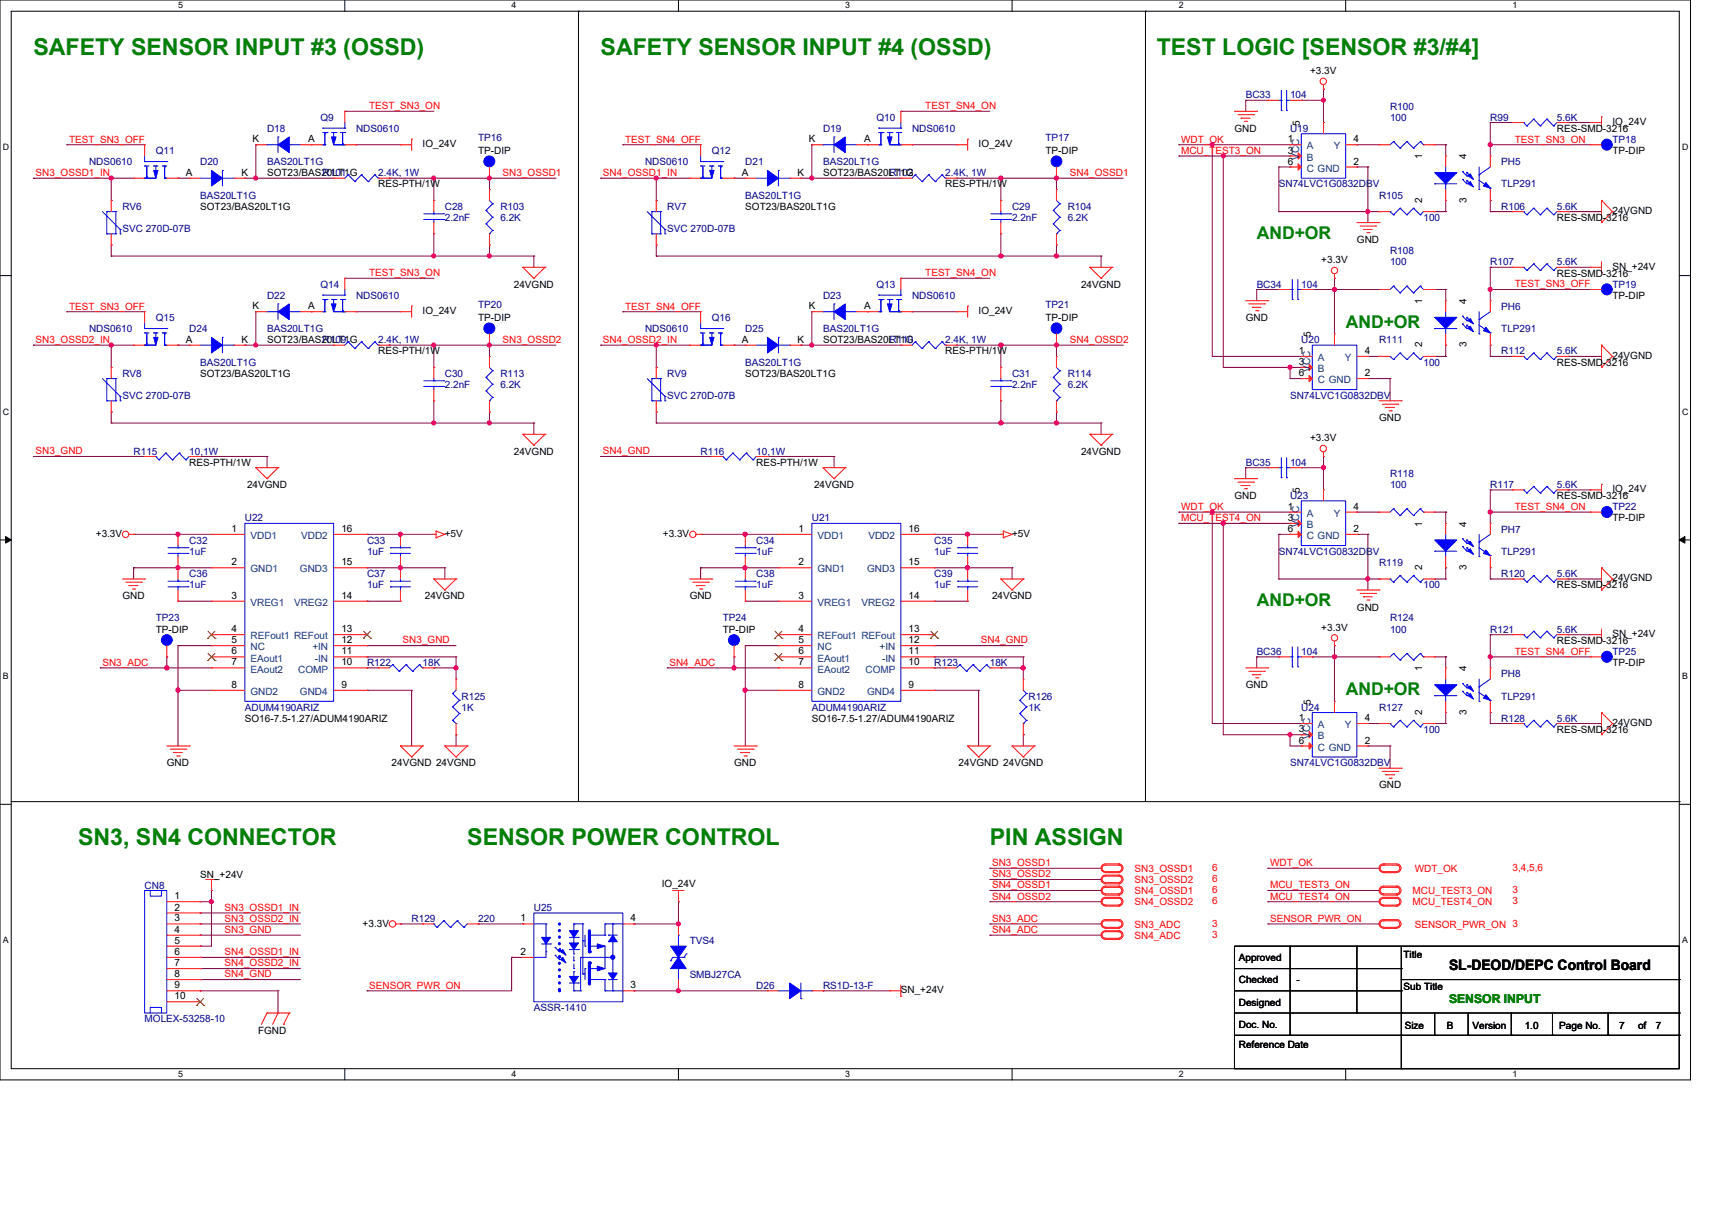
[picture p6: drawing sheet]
<svg xmlns="http://www.w3.org/2000/svg" width="297mm" height="210mm" viewBox="0 0 297 210" stroke-linecap="round" stroke-linejoin="round" font-family="sans-serif">
<defs><g id="words">
<g font-size="4" fill="#008000">
<text x="5.8" y="9.5">SAFETY SENSOR INPUT #3 (OSSD)</text>
<text x="104.2" y="9.5">SAFETY SENSOR INPUT #4 (OSSD)</text>
<text x="200.6" y="9.5">TEST LOGIC [SENSOR #3/#4]</text>
<text x="13.5" y="146.5">SN3, SN4 CONNECTOR</text>
<text x="81" y="146.5">SENSOR POWER CONTROL</text>
<text x="171.6" y="146.5">PIN ASSIGN</text>
</g>
<g font-size="3" fill="#008000">
<text x="217.9" y="41.4">AND+OR</text>
<text x="233.3" y="56.9">AND+OR</text>
<text x="217.9" y="105.1">AND+OR</text>
<text x="233.3" y="120.5">AND+OR</text>
</g>
<text font-size="2.5" x="251.3" y="168.1">SL-DEOD/DEPC Control Board</text>
<text font-size="2.1" fill="#008000" x="251.3" y="173.9">SENSOR INPUT</text>
<g font-size="1.7" fill="#000080">
<text x="216" y="17.1">BC33</text>
<text x="223.7" y="17.1">104</text>
<text x="46.3" y="22.8">D18</text>
<text x="55.6" y="20.9">Q9</text>
<text x="61.7" y="22.8">NDS0610</text>
<text x="142.7" y="22.8">D19</text>
<text x="152" y="20.9">Q10</text>
<text x="158.2" y="22.8">NDS0610</text>
<text x="223.7" y="22.8">U19</text>
<text x="241" y="19">R100</text>
<text x="241" y="20.9">100</text>
<text x="258.4" y="20.9">R99</text>
<text x="270" y="20.9">5.6K</text>
<text x="15.4" y="28.6">NDS0610</text>
<text x="27" y="26.7">Q11</text>
<text x="34.7" y="28.6">D20</text>
<text x="46.3" y="28.6">BAS20LT1G</text>
<text x="82.9" y="24.4">TP16</text>
<text x="111.8" y="28.6">NDS0610</text>
<text x="123.4" y="26.7">Q12</text>
<text x="129.2" y="28.6">D21</text>
<text x="142.7" y="28.6">BAS20LT1G</text>
<text x="181.3" y="24.4">TP17</text>
<text x="260.3" y="28.6">PH5</text>
<text x="279.6" y="24.8">TP18</text>
<text x="34.7" y="34.4">BAS20LT1G</text>
<text x="55.9" y="30.5">R101</text>
<text x="65.6" y="30.5">2.4K, 1W</text>
<text x="129.2" y="34.4">BAS20LT1G</text>
<text x="154.3" y="30.5">R102</text>
<text x="163.9" y="30.5">2.4K, 1W</text>
<text x="221.8" y="32.5">SN74LVC1G0832DBV</text>
<text x="239.1" y="34.4">R105</text>
<text x="260.3" y="32.5">TLP291</text>
<text x="21.2" y="36.3">RV6</text>
<text x="21.2" y="40.2">SVC 270D-07B</text>
<text x="77.1" y="36.3">C28</text>
<text x="77.1" y="38.3">2.2nF</text>
<text x="86.8" y="36.3">R103</text>
<text x="86.8" y="38.3">6.2K</text>
<text x="115.7" y="36.3">RV7</text>
<text x="115.7" y="40.2">SVC 270D-07B</text>
<text x="175.5" y="36.3">C29</text>
<text x="175.5" y="38.3">2.2nF</text>
<text x="185.1" y="36.3">R104</text>
<text x="185.1" y="38.3">6.2K</text>
<text x="246.8" y="38.3">100</text>
<text x="260.3" y="36.3">R106</text>
<text x="270" y="36.3">5.6K</text>
<text x="241" y="44.1">R108</text>
<text x="241" y="46">100</text>
<text x="258.4" y="46">R107</text>
<text x="270" y="46">5.6K</text>
<text x="46.3" y="51.8">D22</text>
<text x="55.6" y="49.8">Q14</text>
<text x="61.7" y="51.8">NDS0610</text>
<text x="82.9" y="53.3">TP20</text>
<text x="142.7" y="51.8">D23</text>
<text x="152" y="49.8">Q13</text>
<text x="158.2" y="51.8">NDS0610</text>
<text x="181.3" y="53.3">TP21</text>
<text x="217.9" y="49.8">BC34</text>
<text x="225.6" y="49.8">104</text>
<text x="260.3" y="53.7">PH6</text>
<text x="279.6" y="49.8">TP19</text>
<text x="15.4" y="57.6">NDS0610</text>
<text x="27" y="55.6">Q15</text>
<text x="32.8" y="57.6">D24</text>
<text x="46.3" y="57.6">BAS20LT1G</text>
<text x="55.9" y="59.5">R109</text>
<text x="65.6" y="59.5">2.4K, 1W</text>
<text x="111.8" y="57.6">NDS0610</text>
<text x="123.4" y="55.6">Q16</text>
<text x="129.2" y="57.6">D25</text>
<text x="142.7" y="57.6">BAS20LT1G</text>
<text x="154.3" y="59.5">R110</text>
<text x="163.9" y="59.5">2.4K, 1W</text>
<text x="225.6" y="59.5">U20</text>
<text x="239.1" y="59.5">R111</text>
<text x="260.3" y="57.6">TLP291</text>
<text x="21.2" y="65.3">RV8</text>
<text x="34.7" y="63.4">BAS20LT1G</text>
<text x="77.1" y="65.3">C30</text>
<text x="86.8" y="65.3">R113</text>
<text x="115.7" y="65.3">RV9</text>
<text x="129.2" y="63.4">BAS20LT1G</text>
<text x="175.5" y="65.3">C31</text>
<text x="185.1" y="65.3">R114</text>
<text x="246.8" y="63.4">100</text>
<text x="260.3" y="61.4">R112</text>
<text x="270" y="61.4">5.6K</text>
<text x="21.2" y="69.1">SVC 270D-07B</text>
<text x="77.1" y="67.2">2.2nF</text>
<text x="86.8" y="67.2">6.2K</text>
<text x="115.7" y="69.1">SVC 270D-07B</text>
<text x="175.5" y="67.2">2.2nF</text>
<text x="185.1" y="67.2">6.2K</text>
<text x="223.7" y="69.1">SN74LVC1G0832DBV</text>
<text x="23.2" y="78.8">R115</text>
<text x="32.8" y="78.8">10,1W</text>
<text x="121.5" y="78.8">R116</text>
<text x="131.1" y="78.8">10,1W</text>
<text x="216" y="80.7">BC35</text>
<text x="223.7" y="80.7">104</text>
<text x="241" y="82.7">R118</text>
<text x="223.7" y="86.5">U23</text>
<text x="241" y="84.6">100</text>
<text x="258.4" y="84.6">R117</text>
<text x="270" y="84.6">5.6K</text>
<text x="279.6" y="88.4">TP22</text>
<text x="32.8" y="94.2">C32</text>
<text x="42.5" y="90.4">U22</text>
<text x="63.6" y="94.2">C33</text>
<text x="131.1" y="94.2">C34</text>
<text x="140.8" y="90.4">U21</text>
<text x="162" y="94.2">C35</text>
<text x="260.3" y="92.3">PH7</text>
<text x="32.8" y="100">C36</text>
<text x="32.8" y="102">1uF</text>
<text x="32.8" y="96.2">1uF</text>
<text x="63.6" y="100">C37</text>
<text x="63.6" y="102">1uF</text>
<text x="63.6" y="96.2">1uF</text>
<text x="131.1" y="96.2">1uF</text>
<text x="131.1" y="100">C38</text>
<text x="131.1" y="102">1uF</text>
<text x="162" y="96.2">1uF</text>
<text x="162" y="100">C39</text>
<text x="162" y="102">1uF</text>
<text x="221.8" y="96.2">SN74LVC1G0832DBV</text>
<text x="239.1" y="98.1">R119</text>
<text x="246.8" y="102">100</text>
<text x="260.3" y="96.2">TLP291</text>
<text x="260.3" y="100">R120</text>
<text x="270" y="100">5.6K</text>
<text x="27" y="107.7">TP23</text>
<text x="125.3" y="107.7">TP24</text>
<text x="241" y="107.7">R124</text>
<text x="217.9" y="113.5">BC36</text>
<text x="225.6" y="113.5">104</text>
<text x="241" y="109.7">100</text>
<text x="258.4" y="109.7">R121</text>
<text x="270" y="109.7">5.6K</text>
<text x="279.6" y="113.5">TP25</text>
<text x="63.6" y="115.5">R122</text>
<text x="73.3" y="115.5">18K</text>
<text x="162" y="115.5">R123</text>
<text x="171.6" y="115.5">18K</text>
<text x="260.3" y="117.4">PH8</text>
<text x="42.5" y="123.2">ADUM4190ARIZ</text>
<text x="80" y="121.3">R125</text>
<text x="80" y="123.2">1K</text>
<text x="140.8" y="123.2">ADUM4190ARIZ</text>
<text x="178.4" y="121.3">R126</text>
<text x="178.4" y="123.2">1K</text>
<text x="225.6" y="123.2">U24</text>
<text x="239.1" y="123.2">R127</text>
<text x="260.3" y="121.3">TLP291</text>
<text x="260.3" y="125.1">R128</text>
<text x="270" y="125.1">5.6K</text>
<text x="246.8" y="127">100</text>
<text x="223.7" y="132.8">SN74LVC1G0832DBV</text>
<text x="25.1" y="154.1">CN8</text>
<text x="71.4" y="159.8">R129</text>
<text x="82.9" y="159.8">220</text>
<text x="92.6" y="157.9">U25</text>
<text x="119.6" y="163.7">TVS4</text>
<text x="119.6" y="169.5">SMBJ27CA</text>
<text x="131.1" y="171.4">D26</text>
<text x="142.7" y="171.4">RS1D-13-F</text>
<text x="25.1" y="177.2">MOLEX-53258-10</text>
<text x="92.6" y="175.2">ASSR-1410</text>
</g>
<g font-size="1.7">
<text x="227.2" y="12.8">+3.3V</text>
<text x="214.1" y="22.8">GND</text>
<text x="225.4" y="21.8" transform="rotate(-90 225.4 21.8)">5</text>
<text x="270" y="22.8">RES-SMD-3216</text>
<text x="279.6" y="21.7">IO_24V</text>
<text x="43.8" y="24.7">K</text>
<text x="53.5" y="24.7">A</text>
<text x="73.3" y="25.6">IO_24V</text>
<text x="82.9" y="26.7">TP-DIP</text>
<text x="140.2" y="24.7">K</text>
<text x="149.9" y="24.7">A</text>
<text x="169.7" y="25.6">IO_24V</text>
<text x="181.3" y="26.7">TP-DIP</text>
<text x="223.3" y="26.6">3</text>
<text x="223.3" y="24.7">1</text>
<text x="223.3" y="28.5">6</text>
<text x="234.7" y="24.7">4</text>
<text x="234.7" y="28.5">2</text>
<text x="246.6" y="27.6" transform="rotate(-90 246.6 27.6)">1</text>
<text x="254.3" y="27.6" transform="rotate(-90 254.3 27.6)">4</text>
<text x="279.6" y="26.7">TP-DIP</text>
<text x="32.2" y="30.5">A</text>
<text x="41.9" y="30.5">K</text>
<text x="46.3" y="30.5">SOT23/BAS20LT1G</text>
<text x="65.6" y="32.5">RES-PTH/1W</text>
<text x="128.6" y="30.5">A</text>
<text x="138.3" y="30.5">K</text>
<text x="142.7" y="30.5">SOT23/BAS20LT1G</text>
<text x="163.9" y="32.5">RES-PTH/1W</text>
<text x="246.6" y="35.2" transform="rotate(-90 246.6 35.2)">2</text>
<text x="254.3" y="35.2" transform="rotate(-90 254.3 35.2)">3</text>
<text x="34.7" y="36.3">SOT23/BAS20LT1G</text>
<text x="129.2" y="36.3">SOT23/BAS20LT1G</text>
<text x="270" y="38.3">RES-SMD-3216</text>
<text x="279.6" y="37.1">24VGND</text>
<text x="229.1" y="45.6">+3.3V</text>
<text x="235.3" y="42.1">GND</text>
<text x="270" y="47.9">RES-SMD-3216</text>
<text x="279.6" y="46.8">SN_+24V</text>
<text x="43.8" y="53.6">K</text>
<text x="53.5" y="53.6">A</text>
<text x="89.1" y="49.8">24VGND</text>
<text x="140.2" y="53.6">K</text>
<text x="149.9" y="53.6">A</text>
<text x="187.5" y="49.8">24VGND</text>
<text x="246.6" y="52.7" transform="rotate(-90 246.6 52.7)">1</text>
<text x="254.3" y="52.7" transform="rotate(-90 254.3 52.7)">4</text>
<text x="279.6" y="51.8">TP-DIP</text>
<text x="32.2" y="59.4">A</text>
<text x="41.9" y="59.4">K</text>
<text x="46.3" y="59.5">SOT23/BAS20LT1G</text>
<text x="73.3" y="54.5">IO_24V</text>
<text x="82.9" y="55.6">TP-DIP</text>
<text x="128.6" y="59.4">A</text>
<text x="138.3" y="59.4">K</text>
<text x="142.7" y="59.5">SOT23/BAS20LT1G</text>
<text x="169.7" y="54.5">IO_24V</text>
<text x="181.3" y="55.6">TP-DIP</text>
<text x="216" y="55.6">GND</text>
<text x="227.3" y="58.5" transform="rotate(-90 227.3 58.5)">5</text>
<text x="34.7" y="65.3">SOT23/BAS20LT1G</text>
<text x="65.6" y="61.4">RES-PTH/1W</text>
<text x="129.2" y="65.3">SOT23/BAS20LT1G</text>
<text x="163.9" y="61.4">RES-PTH/1W</text>
<text x="225.2" y="63.3">3</text>
<text x="225.2" y="61.4">1</text>
<text x="225.2" y="65.2">6</text>
<text x="236.6" y="61.4">4</text>
<text x="236.6" y="65.2">2</text>
<text x="246.6" y="60.2" transform="rotate(-90 246.6 60.2)">2</text>
<text x="254.3" y="60.2" transform="rotate(-90 254.3 60.2)">3</text>
<text x="270" y="63.4">RES-SMD-3216</text>
<text x="279.6" y="62.2">24VGND</text>
<text x="227.2" y="76.5">+3.3V</text>
<text x="239.1" y="73">GND</text>
<text x="32.8" y="80.7">RES-PTH/1W</text>
<text x="89.1" y="78.8">24VGND</text>
<text x="131.1" y="80.7">RES-PTH/1W</text>
<text x="187.5" y="78.8">24VGND</text>
<text x="42.8" y="84.6">24VGND</text>
<text x="141.2" y="84.6">24VGND</text>
<text x="214.1" y="86.5">GND</text>
<text x="223.3" y="88.3">1</text>
<text x="225.4" y="85.5" transform="rotate(-90 225.4 85.5)">5</text>
<text x="234.7" y="88.3">4</text>
<text x="270" y="86.5">RES-SMD-3216</text>
<text x="279.6" y="85.3">IO_24V</text>
<text x="16.6" y="93.1">+3.3V</text>
<text x="40.1" y="92.2">1</text>
<text x="59.2" y="92.2">16</text>
<text x="77.1" y="93.1">+5V</text>
<text x="114.9" y="93.1">+3.3V</text>
<text x="138.4" y="92.2">1</text>
<text x="157.6" y="92.2">16</text>
<text x="175.5" y="93.1">+5V</text>
<text x="223.3" y="90.3">3</text>
<text x="223.3" y="92.2">6</text>
<text x="234.7" y="92.2">2</text>
<text x="246.6" y="91.3" transform="rotate(-90 246.6 91.3)">1</text>
<text x="254.3" y="91.3" transform="rotate(-90 254.3 91.3)">4</text>
<text x="279.6" y="90.4">TP-DIP</text>
<text x="40.1" y="98">2</text>
<text x="59.2" y="98">15</text>
<text x="138.4" y="98">2</text>
<text x="157.6" y="98">15</text>
<text x="246.6" y="98.8" transform="rotate(-90 246.6 98.8)">2</text>
<text x="254.3" y="98.8" transform="rotate(-90 254.3 98.8)">3</text>
<text x="270" y="102">RES-SMD-3216</text>
<text x="279.6" y="100.8">24VGND</text>
<text x="21.2" y="103.9">GND</text>
<text x="40.1" y="103.8">3</text>
<text x="59.2" y="103.8">14</text>
<text x="73.7" y="103.9">24VGND</text>
<text x="119.6" y="103.9">GND</text>
<text x="138.4" y="103.8">3</text>
<text x="157.6" y="103.8">14</text>
<text x="172" y="103.9">24VGND</text>
<text x="235.3" y="105.8">GND</text>
<text x="27" y="109.7">TP-DIP</text>
<text x="40.1" y="113.4">6</text>
<text x="40.1" y="109.6">4</text>
<text x="40.1" y="111.5">5</text>
<text x="59.2" y="109.6">13</text>
<text x="59.2" y="113.4">11</text>
<text x="59.2" y="111.5">12</text>
<text x="125.3" y="109.7">TP-DIP</text>
<text x="138.4" y="113.4">6</text>
<text x="138.4" y="109.6">4</text>
<text x="138.4" y="111.5">5</text>
<text x="157.6" y="109.6">13</text>
<text x="157.6" y="113.4">11</text>
<text x="157.6" y="111.5">12</text>
<text x="229.1" y="109.3">+3.3V</text>
<text x="270" y="111.6">RES-SMD-3216</text>
<text x="279.6" y="110.4">SN_+24V</text>
<text x="40.1" y="115.3">7</text>
<text x="40.1" y="119.2">8</text>
<text x="59.2" y="115.3">10</text>
<text x="59.2" y="119.2">9</text>
<text x="138.4" y="115.3">7</text>
<text x="138.4" y="119.2">8</text>
<text x="157.6" y="115.3">10</text>
<text x="157.6" y="119.2">9</text>
<text x="216" y="119.3">GND</text>
<text x="246.6" y="116.4" transform="rotate(-90 246.6 116.4)">1</text>
<text x="254.3" y="116.4" transform="rotate(-90 254.3 116.4)">4</text>
<text x="279.6" y="115.5">TP-DIP</text>
<text x="42.5" y="125.1">SO16-7.5-1.27/ADUM4190ARIZ</text>
<text x="140.8" y="125.1">SO16-7.5-1.27/ADUM4190ARIZ</text>
<text x="225.2" y="125">1</text>
<text x="227.3" y="122.2" transform="rotate(-90 227.3 122.2)">5</text>
<text x="236.6" y="125">4</text>
<text x="246.6" y="123.9" transform="rotate(-90 246.6 123.9)">2</text>
<text x="254.3" y="123.9" transform="rotate(-90 254.3 123.9)">3</text>
<text x="279.6" y="125.9">24VGND</text>
<text x="225.2" y="126.9">3</text>
<text x="225.2" y="128.9">6</text>
<text x="236.6" y="128.9">2</text>
<text x="270" y="127">RES-SMD-3216</text>
<text x="28.9" y="132.8">GND</text>
<text x="67.9" y="132.8">24VGND 24VGND</text>
<text x="127.3" y="132.8">GND</text>
<text x="166.2" y="132.8">24VGND 24VGND</text>
<text x="239.1" y="136.7">GND</text>
<text x="30.3" y="155.9">1</text>
<text x="34.7" y="152.1">SN_+24V</text>
<text x="114.8" y="153.7">IO_24V</text>
<text x="30.3" y="157.8">2</text>
<text x="30.3" y="159.7">3</text>
<text x="30.3" y="161.7">4</text>
<text x="62.9" y="160.6">+3.3V</text>
<text x="90.2" y="159.7">1</text>
<text x="109.4" y="159.7">4</text>
<text x="30.3" y="163.6">5</text>
<text x="30.3" y="165.5">6</text>
<text x="30.3" y="167.5">7</text>
<text x="90.2" y="165.5">2</text>
<text x="214.8" y="166.6">Approved</text>
<text x="243.4" y="166">Title</text>
<text x="30.3" y="169.4">8</text>
<text x="30.3" y="171.3">9</text>
<text x="30.3" y="173.2">10</text>
<text x="109.4" y="171.3">3</text>
<text x="156.2" y="172.2">SN_+24V</text>
<text x="214.8" y="170.4">Checked</text>
<text x="224.8" y="170.4">-</text>
<text x="243.4" y="171.6">Sub Title</text>
<text x="44.7" y="179.1">FGND</text>
<text x="214.8" y="178.2">Doc. No.</text>
<text x="214.8" y="174.3">Designed</text>
<text x="243.6" y="178.3">Size</text>
<text x="250.9" y="178.3">B</text>
<text x="255.3" y="178.3">Version</text>
<text x="264.4" y="178.3">1.0</text>
<text x="270.4" y="178.3">Page No.</text>
<text x="280.8" y="178.3">7</text>
<text x="284" y="178.3">of</text>
<text x="287.1" y="178.3">7</text>
<text x="214.8" y="181.6">Reference Date</text>
</g>
<g font-size="1.7" fill="#f00">
<text x="64" y="18.9">TEST_SN3_ON</text>
<text x="160.4" y="18.9">TEST_SN4_ON</text>
<text x="12" y="24.7">TEST_SN3_OFF</text>
<text x="108.4" y="24.7">TEST_SN4_OFF</text>
<text x="204.8" y="24.7">WDT_OK</text>
<text x="204.8" y="26.7">MCU_TEST3_ON</text>
<text x="262.6" y="24.7">TEST_SN3_ON</text>
<text x="6.2" y="30.5">SN3_OSSD1_IN</text>
<text x="87.2" y="30.5">SN3_OSSD1</text>
<text x="104.5" y="30.5">SN4_OSSD1_IN</text>
<text x="185.5" y="30.5">SN4_OSSD1</text>
<text x="64" y="47.9">TEST_SN3_ON</text>
<text x="160.4" y="47.9">TEST_SN4_ON</text>
<text x="12" y="53.6">TEST_SN3_OFF</text>
<text x="108.4" y="53.6">TEST_SN4_OFF</text>
<text x="262.6" y="49.8">TEST_SN3_OFF</text>
<text x="6.2" y="59.4">SN3_OSSD2_IN</text>
<text x="87.2" y="59.4">SN3_OSSD2</text>
<text x="104.5" y="59.4">SN4_OSSD2_IN</text>
<text x="185.5" y="59.4">SN4_OSSD2</text>
<text x="6.2" y="78.7">SN3_GND</text>
<text x="104.5" y="78.7">SN4_GND</text>
<text x="204.8" y="88.4">WDT_OK</text>
<text x="262.6" y="88.4">TEST_SN4_ON</text>
<text x="204.8" y="90.3">MCU_TEST4_ON</text>
<text x="69.8" y="111.5">SN3_GND</text>
<text x="170.1" y="111.5">SN4_GND</text>
<text x="262.6" y="113.5">TEST_SN4_OFF</text>
<text x="17.8" y="115.4">SN3_ADC</text>
<text x="116.1" y="115.4">SN4_ADC</text>
<text x="172" y="150.1">SN3_OSSD1</text>
<text x="172" y="152.1">SN3_OSSD2</text>
<text x="172" y="154">SN4_OSSD1</text>
<text x="172" y="155.9">SN4_OSSD2</text>
<text x="196.7" y="151.1">SN3_OSSD1</text>
<text x="196.7" y="153.1">SN3_OSSD2</text>
<text x="196.7" y="155">SN4_OSSD1</text>
<text x="210.2" y="151">6</text>
<text x="210.2" y="152.9">6</text>
<text x="210.2" y="154.8">6</text>
<text x="220.2" y="150.1">WDT_OK</text>
<text x="220.2" y="154">MCU_TEST3_ON</text>
<text x="220.2" y="155.9">MCU_TEST4_ON</text>
<text x="244.9" y="155">MCU_TEST3_ON</text>
<text x="245.3" y="151.1">WDT_OK</text>
<text x="262.3" y="151">3,4,5,6</text>
<text x="262.3" y="154.8">3</text>
<text x="38.9" y="157.9">SN3_OSSD1_IN</text>
<text x="38.9" y="159.8">SN3_OSSD2_IN</text>
<text x="38.9" y="161.7">SN3_GND</text>
<text x="172" y="159.8">SN3_ADC</text>
<text x="172" y="161.7">SN4_ADC</text>
<text x="196.7" y="160.8">SN3_ADC</text>
<text x="196.7" y="156.9">SN4_OSSD2</text>
<text x="210.2" y="160.6">3</text>
<text x="210.2" y="156.8">6</text>
<text x="220.2" y="159.8">SENSOR_PWR_ON</text>
<text x="244.9" y="156.9">MCU_TEST4_ON</text>
<text x="245.3" y="160.8">SENSOR_PWR_ON 3</text>
<text x="262.3" y="156.8">3</text>
<text x="38.9" y="165.6">SN4_OSSD1_IN</text>
<text x="38.9" y="167.5">SN4_OSSD2_IN</text>
<text x="196.7" y="162.7">SN4_ADC</text>
<text x="210.2" y="162.5">3</text>
<text x="38.9" y="169.4">SN4_GND</text>
<text x="64" y="171.4">SENSOR_PWR_ON</text>
</g>
<g font-size="1.7" fill="#004080">
<text x="225.3" y="27.8" transform="rotate(-90 225.3 27.8)">VCC</text>
<text x="226.6" y="27.8">B</text>
<text x="226.6" y="25.9">A</text>
<text x="226.6" y="29.7">C GND</text>
<text x="231.3" y="25.9">Y</text>
<text x="227.2" y="64.4" transform="rotate(-90 227.2 64.4)">VCC</text>
<text x="228.5" y="64.5">B</text>
<text x="228.5" y="62.6">A</text>
<text x="233.2" y="62.6">Y</text>
<text x="228.5" y="66.4">C GND</text>
<text x="226.6" y="89.6">A</text>
<text x="231.3" y="89.6">Y</text>
<text x="43.4" y="93.4">VDD1</text>
<text x="52.2" y="93.4">VDD2</text>
<text x="141.7" y="93.4">VDD1</text>
<text x="150.6" y="93.4">VDD2</text>
<text x="225.3" y="91.4" transform="rotate(-90 225.3 91.4)">VCC</text>
<text x="226.6" y="91.5">B</text>
<text x="226.6" y="93.4">C GND</text>
<text x="43.4" y="99.2">GND1</text>
<text x="52" y="99.2">GND3</text>
<text x="141.7" y="99.2">GND1</text>
<text x="150.4" y="99.2">GND3</text>
<text x="43.4" y="105">VREG1</text>
<text x="51" y="105">VREG2</text>
<text x="141.7" y="105">VREG1</text>
<text x="149.4" y="105">VREG2</text>
<text x="43.4" y="110.8">REFout1 REFout</text>
<text x="43.4" y="112.7">NC</text>
<text x="54.2" y="112.7">+IN</text>
<text x="141.7" y="110.8">REFout1 REFout</text>
<text x="141.7" y="112.7">NC</text>
<text x="152.5" y="112.7">+IN</text>
<text x="43.4" y="116.6">EAout2</text>
<text x="43.4" y="114.7">EAout1</text>
<text x="51.7" y="116.6">COMP</text>
<text x="54.6" y="114.7">-IN</text>
<text x="141.7" y="116.6">EAout2</text>
<text x="141.7" y="114.7">EAout1</text>
<text x="150.1" y="116.6">COMP</text>
<text x="153" y="114.7">-IN</text>
<text x="43.4" y="120.5">GND2</text>
<text x="52" y="120.5">GND4</text>
<text x="141.7" y="120.5">GND2</text>
<text x="150.4" y="120.5">GND4</text>
<text x="227.2" y="128.1" transform="rotate(-90 227.2 128.1)">VCC</text>
<text x="228.5" y="128.2">B</text>
<text x="228.5" y="126.2">A</text>
<text x="228.5" y="130.1">C GND</text>
<text x="233.2" y="126.2">Y</text>
</g>
<g font-size="1.5">
<text x="30.9" y="1.4">5</text>
<text x="88.7" y="1.4">4</text>
<text x="146.6" y="1.4">3</text>
<text x="204.4" y="1.4">2</text>
<text x="262.3" y="1.4">1</text>
<text x=".5" y="26.1">D</text>
<text x="291.7" y="26.1">D</text>
<text x=".5" y="71.9">C</text>
<text x="291.7" y="71.9">C</text>
<text x=".5" y="117.7">B</text>
<text x="291.7" y="117.7">B</text>
<text x=".5" y="163.5">A</text>
<text x="291.7" y="163.5">A</text>
<text x="30.9" y="186.7">5</text>
<text x="88.7" y="186.7">4</text>
<text x="146.6" y="186.7">3</text>
<text x="204.4" y="186.7">2</text>
<text x="262.3" y="186.7">1</text>
</g>
</g></defs>
<g fill="none" stroke="#000" stroke-width=".17">
<path d="M0 0h293.1v187.2h-293.1zM1.9 1.9h289.3v183.3h-289.3zM59.8 0v1.9M100.3 1.9h.1M100.3 1.9v137M117.6 0v1.9M175.5 0v1.9M198.6 1.9h.1M198.6 1.9v137M233.3 0v1.9M0 47.8h1.9M291.2 47.8h1.9"/>
<path d="M0 93.6h1.9M291.2 93.6h1.9M0 139.4h1.9M1.9 138.9h289.3M291.2 138.9h.1M291.2 139.4h1.9M214.1 164h77.1v21.2h-77.1zM214.1 171.7h28.9M214.1 175.6h77.1M214.1 179.4h77.1M214.1 167.9h28.9M223.7 179.4h.1"/>
<path d="M223.7 164v15.4M235.3 175.6h.1M235.3 164v11.6M243 171.7h.1M243 175.6h.1M243 179.4h.1M243 167.9h.1M243 164v21.2M243 169.8h48.2M248.8 179.4h.1M248.8 175.6v3.8M254.6 179.4h.1"/>
<path d="M254.6 175.6v3.8M262.1 179.4h.1M262.1 175.6v3.8M269.2 179.4h.1M269.2 175.6v3.8M278.8 179.4h.1M278.8 175.6v3.8M291.2 169.8h.1M291.2 175.6h.1M291.2 179.4h.1M59.8 185.2v2M117.6 185.2v2"/>
<path d="M175.5 185.2v2M233.3 185.2v2M243 185.2h.1"/>
</g>
<path d="M1 93l.9 .6-.9 .5zM291.2 93.6l1-.6v1.1z" fill="#000" stroke="#000" stroke-width=".17"/>
<g fill="none" stroke="#800040" stroke-width=".17">
<path d="M59.8 19.3h.1M59.8 19.3h15.4M156.2 19.3h.1M156.2 19.3h15.4M216 17.4h.1M216 17.4h3.9M216 17.4v1.9M219.9 17.4h.1M225.6 17.4h.1M225.6 17.4h3.9M229.5 17.4h.1M229.5 15.4h.1"/>
<path d="M229.5 15.4v5.8M5.8 30.9h.1M5.8 30.9h17.4M11.6 25.1h.1M11.6 25.1h13.5M19.3 34.7h.1M19.3 30.9h.1M19.3 30.9v3.8M30.9 30.9h.1M30.9 30.9h1.9M42.5 30.9h.1M42.5 30.9h15.3"/>
<path d="M44.4 30.9h.1M44.4 25.1h.1M44.4 25.1v5.8M61.7 25.1h.1M61.7 25.1h7.7M67.5 30.9h.1M67.5 30.9h28.9M75.2 34.7h.1M75.2 30.9h.1M75.2 30.9v3.8M84.9 30.9h.1M84.9 30.9v1.9"/>
<path d="M104.2 30.9h.1M104.2 30.9h15.4M108 25.1h.1M108 25.1h13.5M113.8 34.7h.1M113.8 30.9h.1M113.8 30.9v3.8M127.3 30.9h.1M127.3 30.9h1.9M138.9 30.9h.1M138.9 30.9h17.3M140.8 30.9h.1"/>
<path d="M140.8 25.1h.1M140.8 25.1v5.8M158.2 25.1h.1M158.2 25.1h7.7M165.9 30.9h.1M165.9 30.9h28.9M173.5 34.7h.1M173.5 30.9h.1M173.5 30.9v3.8M183.2 30.9h.1M183.2 30.9v1.9M204.4 25.1h.1"/>
<path d="M204.4 27h.1M204.4 25.1h19.3M204.4 27h19.3M210.2 25.1h.1M210.2 25.1v36.7M212.1 27h.1M212.1 27v36.7h13.5M221.8 28.9h.1M221.8 36.7h.1M221.8 28.9h1.9M221.8 28.9v7.8M221.8 36.7h17.3"/>
<path d="M223.7 28.9h.1M235.3 25.1h.1M235.3 25.1h3.8M235.3 28.9h1.9M237.2 28.9h.1M237.2 36.7h.1M237.2 28.9v9.7M239.1 36.7h.1M248.8 25.1h1.9M248.8 36.7h1.9M250.7 25.1h.1M250.7 34.7h.1"/>
<path d="M250.7 36.7h.1M250.7 25.1v1.9M250.7 34.7v2M258.4 25.1h.1M258.4 34.7h.1M258.4 21.2h.1M258.4 36.7h.1M258.4 25.1h17.4M258.4 36.7h3.9M258.4 21.2v5.8M258.4 34.7v2M258.4 21.2h3.9"/>
<path d="M271.9 21.2h.1M271.9 36.7h.1M271.9 36.7h5.8M271.9 21.2h3.9M5.8 59.8h.1M5.8 59.8h17.4M11.6 54h.1M11.6 54h13.5M19.3 42.5h.1M19.3 44.4h.1M19.3 59.8h.1M19.3 42.5v1.9"/>
<path d="M19.3 59.8v3.9M19.3 44.4h73.3M30.9 59.8h.1M30.9 59.8h1.9M42.5 59.8h.1M42.5 59.8h15.3M44.4 59.8h.1M44.4 54h.1M44.4 54v5.8M59.8 48.2h.1M59.8 48.2h15.4M61.7 54h.1"/>
<path d="M61.7 54h7.7M67.5 59.8h.1M67.5 59.8h28.9M75.2 44.4h.1M75.2 59.8h.1M75.2 40.5v3.9M75.2 59.8v3.9M84.9 42.5h.1M84.9 44.4h.1M84.9 59.8h.1M84.9 42.5v1.9M84.9 59.8v2"/>
<path d="M92.6 44.4h.1M92.6 44.4v1.9M104.2 59.8h.1M104.2 59.8h15.4M108 54h.1M108 54h13.5M113.8 42.5h.1M113.8 44.4h.1M113.8 59.8h.1M113.8 44.4h77.1M113.8 42.5v1.9M113.8 59.8v3.9"/>
<path d="M127.3 59.8h.1M127.3 59.8h1.9M138.9 59.8h.1M138.9 59.8h17.3M140.8 59.8h.1M140.8 54h.1M140.8 54v5.8M156.2 48.2h.1M156.2 48.2h15.4M158.2 54h.1M158.2 54h7.7M165.9 59.8h.1"/>
<path d="M165.9 59.8h28.9M173.5 44.4h.1M173.5 59.8h.1M173.5 40.5v3.9M173.5 59.8v3.9M183.2 42.5h.1M183.2 44.4h.1M183.2 59.8h.1M183.2 42.5v1.9M183.2 59.8v2M190.9 44.4h.1M190.9 44.4v1.9"/>
<path d="M217.9 50.2h.1M217.9 50.2h3.9M217.9 50.2v1.9M221.8 50.2h.1M227.5 50.2h.1M227.5 50.2h11.6M231.4 50.2h.1M231.4 48.2h.1M231.4 48.2v9.7M248.8 50.2h1.9M250.7 50.2h.1M250.7 59.8h.1"/>
<path d="M250.7 50.2v1.9M250.7 59.8v2M258.4 50.2h.1M258.4 59.8h.1M258.4 46.3h.1M258.4 46.3v5.8M258.4 59.8v2M258.4 50.2h17.4M258.4 46.3h3.9M271.9 46.3h.1M271.9 46.3h3.9M5.8 79.1h.1"/>
<path d="M5.8 79.1h19.3M19.3 63.7h.1M19.3 71.4h.1M19.3 73.3h.1M19.3 71.4v1.9M19.3 73.3h73.3M34.7 79.1h.1M34.7 79.1h11.6M46.3 79.1h.1M46.3 79.1v2M75.2 63.7h.1M75.2 73.3h.1"/>
<path d="M75.2 69.5v3.8M84.9 71.4h.1M84.9 73.3h.1M84.9 71.4v1.9M92.6 73.3h.1M92.6 73.3v2M104.2 79.1h.1M104.2 79.1h19.2M113.8 63.7h.1M113.8 71.4h.1M113.8 73.3h.1M113.8 73.3h77.1"/>
<path d="M113.8 71.4v1.9M133.1 79.1h.1M133.1 79.1h11.5M144.6 79.1h.1M144.6 79.1v2M173.5 63.7h.1M173.5 73.3h.1M173.5 69.5v3.8M183.2 71.4h.1M183.2 73.3h.1M183.2 71.4v1.9M190.9 73.3h.1"/>
<path d="M190.9 73.3v2M210.2 61.8h.1M210.2 61.8h15.4M223.7 63.7h.1M223.7 63.7v1.9h1.9M225.6 65.6h.1M225.6 63.7h.1M229.5 79.1h.1M229.5 79.1v5.8M237.2 65.6h.1M237.2 65.6h3.8M237.2 61.8h1.9"/>
<path d="M239.1 61.8h.1M241 65.6h.1M241 65.6v3.9M248.8 61.8h1.9M250.7 61.8h.1M258.4 61.8h.1M258.4 61.8h3.9M271.9 61.8h.1M271.9 61.8h5.8M23.2 98.4h.1M23.2 92.6h.1M23.2 98.4h13.5"/>
<path d="M23.2 92.6h13.5M23.2 98.4v2M30.9 98.4h.1M30.9 92.6h.1M63.6 98.4h.1M63.6 92.6h.1M63.6 98.4h13.5M63.6 92.6h11.6M69.4 98.4h.1M69.4 92.6h.1M77.1 98.4h.1M77.1 98.4v2"/>
<path d="M121.5 98.4h.1M121.5 92.6h.1M121.5 98.4h13.5M121.5 92.6h13.5M121.5 98.4v2M129.2 98.4h.1M129.2 92.6h.1M162 98.4h.1M162 92.6h.1M162 98.4h13.5M162 92.6h11.5M167.8 98.4h.1"/>
<path d="M167.8 92.6h.1M175.5 98.4h.1M175.5 98.4v2M204.4 88.8h.1M204.4 90.7h.1M204.4 88.8h19.3M204.4 90.7h19.3M210.2 88.8h.1M210.2 88.8v36.6M212.1 90.7h.1M212.1 90.7v36.7h13.5M216 81.1h.1"/>
<path d="M216 81.1v1.9M216 81.1h3.9M219.9 81.1h.1M221.8 92.6h.1M221.8 92.6h1.9M221.8 92.6v7.8M223.7 92.6h.1M225.6 81.1h.1M225.6 81.1h3.9M229.5 81.1h.1M235.3 88.8h.1M235.3 92.6h1.9"/>
<path d="M235.3 88.8h3.8M237.2 92.6h.1M237.2 92.6v9.7M248.8 88.8h1.9M250.7 88.8h.1M250.7 98.4h.1M250.7 88.8v1.9M250.7 98.4v2M258.4 88.8h.1M258.4 98.4h.1M258.4 84.9h.1M258.4 84.9v5.8"/>
<path d="M258.4 98.4v2M258.4 88.8h17.4M258.4 84.9h3.9M271.9 84.9h.1M271.9 84.9h3.9M17.4 115.8h.1M17.4 115.8h19.3M28.9 115.8h.1M28.9 113.9h.1M28.9 113.9v1.9M30.9 104.2h.1M30.9 119.7h.1"/>
<path d="M30.9 111.9h.1M30.9 111.9h5.8M30.9 104.2h5.8M30.9 119.7h5.8M30.9 111.9v17.4M36.7 111.9h.1M63.6 111.9h.1M63.6 119.7h.1M63.6 115.8h.1M63.6 113.9h.1M63.6 104.2h.1M63.6 111.9h15.5"/>
<path d="M63.6 104.2h5.8M63.6 119.7h7.8M63.6 115.8h2M63.6 113.9h15.5M71.4 119.7h.1M71.4 119.7v9.6M75.2 115.8h.1M75.2 115.8h3.9M79.1 113.9h.1M79.1 115.8h.1M79.1 113.9v3.8M115.7 115.8h.1"/>
<path d="M115.7 115.8h19.3M127.3 115.8h.1M127.3 113.9h.1M127.3 113.9v1.9M129.2 104.2h.1M129.2 119.7h.1M129.2 111.9h.1M129.2 111.9h5.8M129.2 104.2h5.8M129.2 119.7h5.8M129.2 111.9v17.4M135 111.9h.1"/>
<path d="M162 111.9h.1M162 119.7h.1M162 115.8h.1M162 113.9h.1M162 104.2h.1M162 111.9h15.4M162 104.2h5.8M162 119.7h7.7M162 115.8h1.9M162 113.9h15.4M169.7 119.7h.1M169.7 119.7v9.6"/>
<path d="M173.5 115.8h.1M173.5 115.8h3.9M177.4 113.9h.1M177.4 115.8h.1M177.4 113.9v3.8M217.9 113.9h.1M217.9 113.9h3.9M217.9 113.9v1.9M221.8 100.4h.1M221.8 113.9h.1M221.8 100.4h17.3M227.5 113.9h.1"/>
<path d="M227.5 113.9h11.6M231.4 113.9h.1M231.4 111.9h.1M231.4 111.9v9.7M237.2 100.4h.1M239.1 100.4h.1M248.8 113.9h1.9M248.8 100.4h1.9M250.7 100.4h.1M250.7 113.9h.1M250.7 113.9v1.9M258.4 100.4h.1"/>
<path d="M258.4 113.9h.1M258.4 110h.1M258.4 113.9h17.4M258.4 110v5.8M258.4 100.4h3.9M258.4 110h3.9M271.9 100.4h.1M271.9 110h.1M271.9 100.4h5.8M271.9 110h3.9M79.1 127.4h.1M79.1 127.4v1.9"/>
<path d="M177.4 127.4h.1M177.4 127.4v1.9M210.2 125.4h.1M210.2 125.4h15.4M223.7 127.4h.1M223.7 127.4v1.9h1.9M225.6 129.3h.1M225.6 127.4h.1M237.2 129.3h.1M237.2 125.4h1.9M237.2 129.3h3.8M239.1 125.4h.1"/>
<path d="M241 129.3h.1M241 129.3v3.9M248.8 125.4h1.9M250.7 123.5h.1M250.7 125.4h.1M250.7 123.5v1.9M258.4 123.5h.1M258.4 125.4h.1M258.4 123.5v1.9M258.4 125.4h3.9M271.9 125.4h.1M271.9 125.4h5.8"/>
<path d="M34.7 156.3h.1M34.7 158.2h.1M34.7 156.3h2M34.7 158.2h17.4M36.7 154.3h.1M36.7 156.3h.1M36.7 154.3v9.7h-2M117.6 156.3h.1M117.6 156.3v3.8h-7.7M171.6 150.5h.1M171.6 152.4h.1M171.6 154.3h.1"/>
<path d="M171.6 156.3h.1M171.6 150.5h19.3M171.6 154.3h19.3M171.6 156.3h19.3M171.6 152.4h19.3M219.9 150.5h.1M219.9 154.3h.1M219.9 156.3h.1M219.9 150.5h19.2M219.9 154.3h19.2M219.9 156.3h19.2M34.7 160.1h.1"/>
<path d="M34.7 162.1h.1M34.7 171.7h.1M34.7 164h.1M34.7 165.9h.1M34.7 167.9h.1M34.7 169.8h.1M34.7 160.1h17.4M34.7 162.1h17.4M34.7 171.7h13.5M34.7 165.9h17.4M34.7 167.9h17.4M34.7 169.8h17.4"/>
<path d="M48.2 171.7h.1M48.2 171.7v3.9M63.6 171.7h.1M69.4 160.1h.1M69.4 160.1h3.9M82.9 160.1h.1M82.9 160.1h7.8M88.7 165.9h.1M88.7 165.9v5.8h-25.1M88.7 165.9h2M109.9 160.1h.1M109.9 171.7h.1"/>
<path d="M109.9 171.7h23.2M117.6 171.7h.1M142.7 171.7h.1M142.7 171.7h11.6M171.6 160.1h.1M171.6 162.1h.1M171.6 160.1h19.3M171.6 162.1h19.3M219.9 160.1h.1M219.9 160.1h19.2"/>
</g>
<g fill="#f0f" stroke="#f0f" stroke-width=".17">
<circle cx="75.2" cy="30.9" r=".36"/>
<circle cx="84.8" cy="44.4" r=".36"/>
<circle cx="75.2" cy="44.4" r=".36"/>
<circle cx="19.3" cy="30.9" r=".37"/>
<circle cx="84.8" cy="30.9" r=".36"/>
<circle cx="84.8" cy="73.3" r=".36"/>
<circle cx="75.2" cy="73.3" r=".36"/>
<circle cx="84.8" cy="59.8" r=".36"/>
<circle cx="19.3" cy="59.8" r=".37"/>
<circle cx="30.8" cy="98.4" r=".36"/>
<circle cx="30.8" cy="92.6" r=".36"/>
<circle cx="28.9" cy="115.8" r=".38"/>
<circle cx="69.4" cy="98.4" r=".36"/>
<circle cx="69.4" cy="92.6" r=".36"/>
<circle cx="79" cy="115.8" r=".37"/>
<circle cx="44.3" cy="30.9" r=".36"/>
<circle cx="44.3" cy="59.8" r=".36"/>
<circle cx="140.8" cy="30.9" r=".36"/>
<circle cx="173.6" cy="44.4" r=".37"/>
<circle cx="113.8" cy="30.9" r=".36"/>
<circle cx="183.2" cy="30.9" r=".37"/>
<circle cx="183.2" cy="44.4" r=".37"/>
<circle cx="173.6" cy="30.9" r=".37"/>
<circle cx="173.6" cy="59.8" r=".37"/>
<circle cx="183.2" cy="73.3" r=".37"/>
<circle cx="173.6" cy="73.3" r=".37"/>
<circle cx="183.2" cy="59.8" r=".37"/>
<circle cx="140.8" cy="59.8" r=".36"/>
<circle cx="129.2" cy="98.4" r=".37"/>
<circle cx="129.2" cy="92.6" r=".37"/>
<circle cx="177.4" cy="115.8" r=".38"/>
<circle cx="167.8" cy="98.4" r=".37"/>
<circle cx="167.8" cy="92.6" r=".37"/>
<circle cx="127.3" cy="115.8" r=".37"/>
<circle cx="212.1" cy="27" r=".37"/>
<circle cx="237.2" cy="36.7" r=".36"/>
<circle cx="229.5" cy="17.4" r=".36"/>
<circle cx="258.4" cy="25.1" r=".36"/>
<circle cx="210.2" cy="25.1" r=".36"/>
<circle cx="231.4" cy="50.2" r=".37"/>
<circle cx="258.4" cy="50.2" r=".36"/>
<circle cx="223.7" cy="63.7" r=".36"/>
<circle cx="223.7" cy="127.3" r=".36"/>
<circle cx="229.5" cy="81" r=".37"/>
<circle cx="237.2" cy="100.3" r=".37"/>
<circle cx="258.4" cy="88.7" r=".36"/>
<circle cx="210.2" cy="88.7" r=".36"/>
<circle cx="212.1" cy="90.7" r=".38"/>
<circle cx="231.4" cy="113.8" r=".37"/>
<circle cx="258.4" cy="113.8" r=".36"/>
<circle cx="75.2" cy="59.8" r=".36"/>
<circle cx="113.8" cy="59.8" r=".36"/>
<circle cx="36.6" cy="156.3" r=".36"/>
<circle cx="117.6" cy="171.7" r=".36"/>
<circle cx="117.6" cy="160.1" r=".36"/>
<circle cx="30.8" cy="119.6" r=".37"/>
<circle cx="129.2" cy="119.6" r=".38"/>
</g>
<g fill="none" stroke="#f00" stroke-width=".17">
<path d="M214.1 19.3h3.8M214.6 19.9h2.8M217.4 19.9h.1M217.9 19.3h.1M229.5 15.4h.1M229.5 14.7v.7M69.4 25.1h.1M69.4 25.1h2M71.4 24.1h.1M71.4 24.1v2M165.9 25.1h.1M165.9 25.1h1.9"/>
<path d="M167.8 24.1h.1M167.8 24.1v2M215.2 20.5h.1M215.2 20.5h1.6M215.8 21h.4M216.2 21h.1M235.3 38.6h3.8M235.8 39.2h2.7M236.4 39.8h.1M236.4 39.8h1.5M238.5 39.2h.1M239.1 38.6h.1"/>
<path d="M275.8 21.2h.1M275.8 21.2h1.9M277.7 20.3h.1M277.7 34.7h.1M277.7 38.6h.1M277.7 20.3v1.9M277.7 34.7v3.9M277.7 34.7l1.9 2M279.6 36.7h.1M279.6 36.7l-1.9 1.9M69.4 54h.1M69.4 54h2"/>
<path d="M71.4 53.1h.1M71.4 53.1v1.9M90.7 46.3h.1M90.7 46.3h3.8M90.7 46.3l1.9 1.9M92.6 48.2h.1M94.5 46.3h.1M94.5 46.3l-1.9 1.9M165.9 54h.1M165.9 54h1.9M167.8 53.1h.1M167.8 53.1v1.9"/>
<path d="M189 46.3h.1M189 46.3h3.8M189 46.3l1.9 1.9M190.9 48.2h.1M192.8 46.3h.1M192.8 46.3l-1.9 1.9M216 52.1h3.9M216.6 52.7h2.7M217.1 53.3h.1M217.1 53.3h1.6M217.7 53.9h.4M218.1 53.9h.1"/>
<path d="M219.3 52.7h.1M219.9 52.1h.1M231.4 48.2h.1M231.4 47.5v.7M237 40.3h.4M237.4 40.3h.1M275.8 46.3h.1M275.8 46.3h1.9M277.7 59.8h.1M277.7 47.3h.1M277.7 45.4v1.9M277.7 59.8v3.9"/>
<path d="M277.7 59.8l1.9 2M90.7 75.3h.1M90.7 75.3h3.8M90.7 75.3l1.9 1.9M92.6 77.2h.1M94.5 75.3h.1M94.5 75.3l-1.9 1.9M183.2 61.8h.1M183.2 71.4h.1M183.2 61.8v1.9M183.2 69.5v1.9M189 75.3h.1"/>
<path d="M189 75.3h3.8M189 75.3l1.9 1.9M190.9 77.2h.1M192.8 75.3h.1M192.8 75.3l-1.9 1.9M229.5 79.1h.1M229.5 78.4v.7M239.1 69.5h3.9M239.7 70.1h2.7M240.3 70.6h.1M240.3 70.6h1.5M240.9 71.2h.3"/>
<path d="M241.2 71.2h.1M242.4 70.1h.1M243 69.5h.1M277.7 63.7h.1M279.6 61.8h.1M279.6 61.8l-1.9 1.9M22.4 92.6h.8M23.2 92.6h.1M44.4 81.1h.1M44.4 81.1h3.8M44.4 81.1l1.9 1.9M46.3 83h.1"/>
<path d="M48.2 81.1h.1M48.2 81.1l-1.9 1.9M75.2 92.6h.1M75.2 92.6h.4M75.6 92.1h.1M75.6 93.2h.1M75.6 92.1v1.1M75.6 92.1l1.5 .5M77.1 92.6h.1M77.1 92.6l-1.5 .6M120.7 92.6h.8M121.5 92.6h.1"/>
<path d="M142.7 81.1h.1M142.7 81.1h3.9M142.7 81.1l1.9 1.9M144.6 83h.1M146.6 81.1h.1M146.6 81.1l-2 1.9M173.5 92.6h.1M173.5 92.6h.5M174 92.1h.1M174 93.2h.1M174 92.1v1.1M174 92.1l1.5 .5"/>
<path d="M175.5 92.6h.1M175.5 92.6l-1.5 .6M214.1 83h3.8M214.6 83.6h2.8M215.2 84.2h.1M215.2 84.2h1.6M215.8 84.7h.4M216.2 84.7h.1M217.4 83.6h.1M217.9 83h.1M275.8 84.9h.1M275.8 84.9h1.9"/>
<path d="M277.7 83.9h.1M277.7 98.4h.1M277.7 83.9v2M277.7 98.4v3.9M277.7 98.4l1.9 2M21.2 100.4h3.9M21.8 100.9h2.7M22.4 101.5h.1M22.4 101.5h1.5M23 102.1h.3M23.3 102.1h.1M24.5 100.9h.1"/>
<path d="M25.1 100.4h.1M75.2 100.4h.1M75.2 100.4h3.9M75.2 100.4l1.9 1.9M77.1 102.3h.1M79.1 100.4h.1M79.1 100.4l-2 1.9M119.6 100.4h3.8M120.1 100.9h2.7M120.7 101.5h.1M120.7 101.5h1.6M121.3 102.1h.4"/>
<path d="M121.7 102.1h.1M122.8 100.9h.1M123.4 100.4h.1M173.5 100.4h.1M173.5 100.4h3.9M173.5 100.4l2 1.9M175.5 102.3h.1M177.4 100.4h.1M177.4 100.4l-1.9 1.9M216 115.8h3.9M216.6 116.4h2.7M217.1 116.9h.1"/>
<path d="M217.1 116.9h1.6M217.7 117.5h.4M218.1 117.5h.1M219.3 116.4h.1M219.9 115.8h.1M231.4 111.9h.1M231.4 111.2v.7M235.3 102.3h3.8M235.8 102.9h2.7M236.4 103.4h.1M236.4 103.4h1.5M237 104h.4"/>
<path d="M237.4 104h.1M238.5 102.9h.1M239.1 102.3h.1M275.8 110h.1M275.8 110h1.9M277.7 102.3h.1M277.7 110.9h.1M277.7 109v1.9M279.6 100.4h.1M279.6 100.4l-1.9 1.9M28.9 129.3h3.9M29.5 129.9h2.7"/>
<path d="M30.1 130.4h.1M30.1 130.4h1.5M30.7 131h.4M31.1 131h.1M32.2 129.9h.1M32.8 129.3h.1M69.4 129.3h.1M69.4 129.3h3.9M69.4 129.3l2 1.9M71.4 131.2h.1M73.3 129.3h.1M73.3 129.3l-1.9 1.9"/>
<path d="M77.1 129.3h.1M77.1 129.3h3.9M77.1 129.3l2 1.9M79.1 131.2h.1M81 129.3h.1M81 129.3l-1.9 1.9M127.3 129.3h3.8M127.9 129.9h2.7M128.4 130.4h.1M128.4 130.4h1.6M129 131h.4M129.4 131h.1"/>
<path d="M130.6 129.9h.1M131.1 129.3h.1M167.8 129.3h.1M167.8 129.3h3.8M167.8 129.3l1.9 1.9M169.7 131.2h.1M171.6 129.3h.1M171.6 129.3l-1.9 1.9M175.5 129.3h.1M175.5 129.3h3.8M175.5 129.3l1.9 1.9M177.4 131.2h.1"/>
<path d="M179.3 129.3h.1M179.3 129.3l-1.9 1.9M225.6 127.4h.1M225.6 125.4h.1M225.6 129.3h.1M225.6 129.3h1.9M225.6 127.4h1.9M225.6 125.4h1.9M231.4 121.6h.1M231.4 121.6v1.9M235.3 129.3h1.9M235.3 125.4h1.9"/>
<path d="M237.2 125.4h.1M237.2 129.3h.1M239.1 133.2h3.9M239.7 133.7h2.7M240.3 134.3h.1M240.3 134.3h1.5M240.9 134.9h.3M241.2 134.9h.1M242.4 133.7h.1M243 133.2h.1M277.7 123.5h.1M277.7 127.4h.1"/>
<path d="M277.7 123.5v3.9M277.7 123.5l1.9 1.9M279.6 125.4h.1M279.6 125.4l-1.9 2M35.7 152.4h1.9M36.7 154.3h.1M36.7 152.4v1.9M37.6 152.4h.1M116.7 154.3h.1M116.7 154.3h1.9M117.6 156.3h.1M117.6 154.3v2"/>
<path d="M191.7 151.3h2.3M191.7 151.1h2.3M191.7 155.2h2.3M191.7 154.9h2.3M191.7 157.1h2.3M191.7 156.9h2.3M191.7 153.2h2.3M191.7 153h2.3M194 159.6h.1M194 159.4h.1M194 159.6a.55 .55 0 0 1 .5 .5 .55 .55 0 0 1-.5 .6M194 159.4h-2.3a.74 .74 0 0 0-.8 .7 .74 .74 0 0 0 .8 .8"/>
<path d="M194 159.6h-2.3a.55 .55 0 0 0-.6 .5 .55 .55 0 0 0 .6 .6M194 159.4a.74 .74 0 0 1 .7 .7 .74 .74 0 0 1-.7 .8M194 151.3h.1M194 149.9h.1M194 149.7h.1M194 150a.55 .55 0 0 1 .5 .5 .55 .55 0 0 1-.5 .5M194 149.7h-2.3a.74 .74 0 0 0-.8 .8 .74 .74 0 0 0 .8 .7M194 149.9h-2.3a.55 .55 0 0 0-.6 .6 .55 .55 0 0 0 .6 .5M194 151.1h.1M194 149.7a.74 .74 0 0 1 .7 .8 .74 .74 0 0 1-.7 .7M194 153.2h.1M194 151.9h.1"/>
<path d="M194 151.7h.1M194 151.9a.55 .55 0 0 1 .5 .5 .55 .55 0 0 1-.5 .6M194 151.7h-2.3a.74 .74 0 0 0-.8 .7 .74 .74 0 0 0 .8 .8M194 151.9h-2.3a.55 .55 0 0 0-.6 .5 .55 .55 0 0 0 .6 .6M194 153h.1M194 151.7a.74 .74 0 0 1 .7 .7 .74 .74 0 0 1-.7 .8M194 155.2h.1M194 153.8h.1M194 153.6h.1M194 153.8a.55 .55 0 0 1 .5 .6 .55 .55 0 0 1-.5 .5M194 153.6h-2.3a.76 .76 0 0 0-.8 .7 .76 .76 0 0 0 .8 .8M194 153.8h-2.3a.55 .55 0 0 0-.6 .5 .55 .55 0 0 0 .6 .6"/>
<path d="M194 154.9h.1M194 153.6a.76 .76 0 0 1 .7 .7 .76 .76 0 0 1-.7 .8M194 157.1h.1M194 155.7h.1M194 155.5h.1M194 155.7a.57 .57 0 0 1 .5 .6 .57 .57 0 0 1-.5 .5M194 155.5h-2.3a.74 .74 0 0 0-.8 .8 .74 .74 0 0 0 .8 .7M194 155.7h-2.3a.57 .57 0 0 0-.6 .6 .57 .57 0 0 0 .6 .5M194 156.9h.1M194 155.5a.74 .74 0 0 1 .7 .8 .74 .74 0 0 1-.7 .7M239.9 149.7h2.3a.74 .74 0 0 1 .7 .8 .74 .74 0 0 1-.7 .7M239.9 149.7h.1"/>
<path d="M239.9 151.3h.1M239.9 149.9l2.3 .1a.55 .55 0 0 1 .5 .5 .55 .55 0 0 1-.5 .5M239.9 149.9a.55 .55 0 0 0-.6 .6 .55 .55 0 0 0 .6 .5M239.9 149.9h.1M239.9 151.1h.1M239.9 149.7a.74 .74 0 0 0-.8 .8 .74 .74 0 0 0 .8 .7M239.9 159.4h2.3a.74 .74 0 0 1 .7 .7 .74 .74 0 0 1-.7 .8M239.9 159.4h.1M239.9 159.6h2.3a.55 .55 0 0 1 .5 .5 .55 .55 0 0 1-.5 .6M239.9 159.6a.55 .55 0 0 0-.6 .5 .55 .55 0 0 0 .6 .6M239.9 159.6h.1M239.9 159.4a.74 .74 0 0 0-.8 .7 .74 .74 0 0 0 .8 .8"/>
<path d="M239.9 151.3h2.3M239.9 151.1h2.3M239.9 155.2h2.3M239.9 154.9h2.3M239.9 157.1h2.3M239.9 156.9h2.3M242.2 155.2h.1M242.2 153.8h.1M242.2 153.6h.1M242.2 153.8a.55 .55 0 0 1 .5 .6 .55 .55 0 0 1-.5 .5M242.2 153.6h-2.3a.76 .76 0 0 0-.8 .7 .76 .76 0 0 0 .8 .8M242.2 153.8h-2.3a.55 .55 0 0 0-.6 .5 .55 .55 0 0 0 .6 .6"/>
<path d="M242.2 154.9h.1M242.2 153.6a.76 .76 0 0 1 .7 .7 .76 .76 0 0 1-.7 .8M242.2 157.1h.1M242.2 155.7h.1M242.2 155.5h.1M242.2 155.7a.57 .57 0 0 1 .5 .6 .57 .57 0 0 1-.5 .5M242.2 155.5h-2.3a.74 .74 0 0 0-.8 .8 .74 .74 0 0 0 .8 .7M242.2 155.7h-2.3a.57 .57 0 0 0-.6 .6 .57 .57 0 0 0 .6 .5M242.2 156.9h.1M242.2 155.5a.74 .74 0 0 1 .7 .8 .74 .74 0 0 1-.7 .7M46.3 175.6h.1M46.3 175.6l-1 1.9"/>
<path d="M46.3 175.6h3.9M48.2 175.6h.1M48.2 175.6l-.9 1.9M49.2 177.5h.1M50.2 175.6h.1M50.2 175.6l-1 1.9M68.7 160.1h.7M69.4 160.1h.1M154.3 171.7h.1M154.3 171.7h1.9M156.2 172.7h.1M156.2 170.8v1.9"/>
<path d="M191.7 161.5a.55 .55 0 0 0-.6 .5 .55 .55 0 0 0 .6 .6M191.7 160.9h2.3M191.7 160.7h2.3M191.7 162.9h2.3M191.7 161.5h2.3M191.7 162.6h2.3M194 160.9h.1M194 160.7h.1M194 162.9h.1M194 161.5h.1M194 161.3h.1M194 161.5a.55 .55 0 0 1 .5 .6 .55 .55 0 0 1-.5 .5"/>
<path d="M194 161.3h-2.3a.74 .74 0 0 0-.8 .8 .74 .74 0 0 0 .8 .7M194 162.6h.1M194 161.3a.74 .74 0 0 1 .7 .8 .74 .74 0 0 1-.7 .7M239.9 160.9h.1M239.9 160.7h.1M239.9 160.9h2.3M239.9 160.7h2.3"/>
<circle cx="229.4" cy="14.1" r=".55"/>
<circle cx="231.4" cy="46.9" r=".55"/>
<circle cx="229.4" cy="77.7" r=".56"/>
<circle cx="21.8" cy="92.6" r=".55"/>
<circle cx="120.1" cy="92.6" r=".55"/>
<circle cx="231.4" cy="110.6" r=".55"/>
<circle cx="68.1" cy="160.1" r=".56"/>
</g>
<g fill="none" stroke="#00f" stroke-width=".17">
<path d="M182.6 65.4h.1M182.6 67.7h.1M182.6 65.4l1.2 1.2M182.6 67.7l1.2 1.2M183.2 69.5h.1M183.2 63.7l.6 .6M183.8 64.3h.1M183.8 66.6h.1M183.8 68.9h.1M183.8 64.3l-1.2 1.1M183.8 66.6l-1.2 1.1M183.8 68.9l-.6 .6"/>
<path d="M227.5 123.5h7.8v7.7h-7.8zM92.6 160.1h2.1M93.9 163.6h1.6M94.7 165h.1M94.7 160.1h.1M94.7 160.1v5.8h-2.1M95.5 163.6h.1"/>
</g>
<g fill="#f00" stroke="#f00" stroke-width=".17">
<path d="M227 126.8l.5 .6-.5 .5z"/>
<path d="M227 128.8l.5 .5-.5 .6z"/>
</g>
<path d="M102.2 161.3v3.7" fill="none" stroke="#00f" stroke-width=".55"/>
<circle cx="102.2" cy="165" r=".27" fill="#00f"/>
<g fill="none" stroke="#00f" stroke-width=".17">
<path d="M96.2 165.6h.1M96.2 164.2h.1M96.2 165.6l.8 .7M96.2 164.2l.8 .8M97 165.7h.1M97 164.4h.1M97 165.7l.8 .8M97 164.4l.8 .8M101.4 164h.1M101.4 162.1v1.9M102 164h1.9M102.4 162.1h2.5"/>
<path d="M103.9 164h.1M104.9 165.9h.1M104.9 162.1h.1M104.9 160.1h.1M104.9 160.1v2M104.9 164v1.9M104.9 160.1h3.1M105.5 162.1h.1M105.5 162.1h1.5M106.3 160.1h.1M106.3 160.1v2M108 160.1h.1"/>
</g>
<g fill="#00f" stroke="#00f" stroke-width=".17">
<path d="M97.6 165.9l.5 1-.9-.6z"/>
<path d="M97.6 164.6l.5 1-.9-.6z"/>
<path d="M103.6 163.6l1.3 .4-1.3 .4z"/>
<path d="M93.9 162.5h1.6l-.8 1.1z" fill-rule="evenodd"/>
<path d="M106.3 162.1l.7 1.1h-1.5z" fill-rule="evenodd"/>
</g>
<path d="M102.2 166.9v3.7" fill="none" stroke="#00f" stroke-width=".55"/>
<circle cx="102.2" cy="166.9" r=".27" fill="#00f"/>
<g fill="#00f" stroke="#00f" stroke-width=".17">
<path d="M103.6 167.5l1.3 .4-1.3 .4z"/>
<path d="M105.5 168.7h1.5l-.7 1.1z" fill-rule="evenodd"/>
<path d="M98.7 161.3h1.6l-.8 1.2z" fill-rule="evenodd"/>
<path d="M98.7 163.4h1.6l-.8 1.2z" fill-rule="evenodd"/>
<path d="M98.7 169.2h1.6l-.8 1.2z" fill-rule="evenodd"/>
<circle cx="106.2" cy="165.9" r=".36"/>
</g>
<g fill="none" stroke="#00f" stroke-width=".17">
<path d="M97 166.3h.1M97 165h.1M97 164.4v.6M97 165.7v.6M98.7 162.5h1.6M98.7 164.6h1.6M98.7 170.4h1.6M99.5 163.6h.1M99.5 165.3h.1M99.5 166.5h.1M99.5 167.9h.1M99.5 168.4h.1"/>
<path d="M99.5 171.7h.1M99.5 170.4h.1M99.5 160.1h.1M99.5 161.3h.1M99.5 171.7h1.2M99.5 160.1v1.2M99.5 162.5v2.8M99.5 165.7v.8M99.5 167.1v.8M99.5 168.4v1M99.5 170.4v1.3M99.5 160.1h1.6"/>
<path d="M100.3 162.5h.1M100.3 164.6h.1M100.3 170.4h.1M100.7 165.9h.1M100.7 171.7h.1M100.7 165.9h5.6M100.7 165.9v5.8M101.1 168.8h.1M101.1 160.1h.1M101.1 163.1h.1M101.1 168.8h.3M101.1 160.1v8.7"/>
<path d="M101.1 163.1h.3M101.4 167.9h.1M101.4 167.9v1.9M102 167.9h1.9M102.4 169.8h2.5M103.9 167.9h.1M104.9 171.7h.1M104.9 165.9h.1M104.9 169.8h.1M104.9 171.7h3.1M104.9 165.9v2M104.9 169.8v1.9"/>
<path d="M105.5 169.8h.1M105.5 169.8h1.5M106.3 171.7h.1M106.3 168.7h.1M106.3 163.2v5.5M106.3 169.8v1.9M108 171.7h.1"/>
</g>
<path d="M97 160.1v11.6" fill="none" stroke="#00f" stroke-width=".55" stroke-dasharray="0 1.1"/>
<circle cx="97" cy="171.7" r=".27" fill="#00f" stroke-dasharray="0 1.1"/>
<g fill="none" stroke="#00f" stroke-width=".17">
<path d="M221.8 17.4h.4M222.2 17.4h.1M222.2 19.1h.1M222.2 15.7v3.4M223.1 19.1h.1M223.1 17.4h.1M223.1 17.4h.6M223.1 15.7v3.4M17.8 36.7l3 3.1M18.5 36.7h.1M18.5 36.7v3.8M18.5 36.7h1.6"/>
<path d="M20.1 36.7h.1M20.1 36.7v3.8M20.8 39.8h.1M20.8 39.8v.7M25.1 30.9h.1M25.1 28.8h.1M25.1 28h.1M25.1 27v1M25.1 30.9h1.9M25.1 28.8h.7M25.1 28h3.8M25.5 30.7h.1"/>
<path d="M25.5 30.9h.1M25.5 28.8v2.1M26.6 28.8h.1M26.6 28.8h.8M27 28.8h.1M27 28.8v1.1M28.2 28.8h.1M28.2 28.8h.7M28.5 30.9h.1M28.5 28.9h.1M28.5 28.8h.1M28.5 28.8v2.1"/>
<path d="M28.5 30.9h.4M28.9 28h.1M34.7 30.9h2M36.7 30.9h.1M38.6 29.5h.1M38.6 29.5v2.7M38.6 30.9h1.9M40.5 30.9h.1M46.3 25.1h.1M46.3 25.1h1.9M48.2 23.7h.1M48.2 23.7v2.7"/>
<path d="M50.2 25.1h.1M50.2 25.1h1.9M55.9 22.2h.1M55.9 25.1h.4M55.9 23h.8M55.9 22.2h3.9M56.3 25.1h.1M56.3 23.2h.1M56.3 23h.1M56.3 23v2.1M56.7 23h.1M57.5 23h.8"/>
<path d="M57.8 23h.1M57.8 23v1.1M57.8 25.1h2M58.3 23h.1M59 23h.8M59.4 24.9h.1M59.4 25.1h.1M59.4 23v2.1M59.8 25.1h.1M59.8 23h.1M59.8 22.2h.1M59.8 21.2v1"/>
<path d="M60.4 30.3h.1M60.4 30.3l-.6 .6M60.4 30.3l1.1 1.2M61.5 31.5h.1M62.7 30.3h.1M62.7 30.3l-1.2 1.2M62.7 30.3l1.2 1.2M63.9 31.5h.1M65 30.3h.1M65 30.3l-1.1 1.2M65 30.3l.6 .6M65.6 30.9h.1"/>
<path d="M73.5 38h3.5M73.5 37.1h3.5M75.2 37.1h.1M75.2 38h.1M75.2 36.7v.4M75.2 38v.6M77 38h.1M77 37.1h.1M84.3 36.5h.1M84.3 38.8h.1M84.3 36.5l1.1 1.2M84.3 38.8l1.1 1.1"/>
<path d="M84.9 34.7l.5 .6M85.4 35.3h.1M85.4 37.7h.1M85.4 39.9h.1M85.4 35.3l-1.1 1.2M85.4 37.7l-1.1 1.1M85.4 39.9l-.5 .6M112.2 36.7l3.1 3.1M113 36.7h.1M113 36.7v3.8M113 36.7h1.6M114.6 36.7h.1"/>
<path d="M114.6 36.7v3.8M115.3 39.8h.1M115.3 39.8v.7M121.5 30.9h.1M121.5 28.8h.1M121.5 28h.1M121.5 30.9h1.9M121.5 28.8h.8M121.5 27v1M121.5 28h3.8M121.9 30.7h.1M121.9 30.9h.1"/>
<path d="M121.9 28.8v2.1M123.1 28.8h.1M123.1 28.8h.7M123.4 28.8h.1M123.4 28.8v1.1M124.6 28.8h.1M124.6 28.8h.7M125 30.9h.1M125 28.9h.1M125 28.8h.1M125 30.9h.3M125 28.8v2.1"/>
<path d="M125.3 28h.1M131.1 30.9h2M133.1 30.9h.1M135 29.5h.1M135 30.9h1.9M135 29.5v2.7M136.9 30.9h.1M142.7 25.1h.1M142.7 25.1h1.9M144.6 23.7h.1M144.6 23.7v2.7M146.6 25.1h.1"/>
<path d="M146.6 25.1h1.9M152.4 22.2h.1M152.4 25.1h.3M152.4 23h.7M152.4 22.2h3.8M152.7 25.1h.1M152.7 23.2h.1M152.7 23h.1M152.7 23v2.1M153.1 23h.1M153.9 23h.8M154.3 23h.1"/>
<path d="M154.3 23v1.1M154.3 25.1h1.9M154.7 23h.1M155.4 23h.8M155.8 24.9h.1M155.8 25.1h.1M155.8 23v2.1M156.2 25.1h.1M156.2 23h.1M156.2 22.2h.1M156.2 21.2v1M158.7 30.3h.1"/>
<path d="M158.7 30.3l-.5 .6M158.7 30.3l1.2 1.2M159.9 31.5h.1M161 30.3h.1M161 30.3l-1.1 1.2M161 30.3l1.2 1.2M162.2 31.5h.1M163.4 30.3h.1M163.4 30.3l-1.2 1.2M163.4 30.3l.5 .6M163.9 30.9h.1M171.8 38h3.5"/>
<path d="M171.8 37.1h3.5M173.5 37.1h.1M173.5 38h.1M173.5 36.7v.4M173.5 38v.6M175.3 38h.1M175.3 37.1h.1M182.6 36.5h.1M182.6 38.8h.1M182.6 36.5l1.2 1.2M182.6 38.8l1.2 1.1M183.2 34.7l.6 .6"/>
<path d="M183.8 35.3h.1M183.8 37.7h.1M183.8 39.9h.1M183.8 35.3l-1.2 1.2M183.8 37.7l-1.2 1.1M183.8 39.9l-.6 .6M225.6 23.2h7.7v7.7h-7.7zM241 36.7h.1M241 36.7l.6 .5M241.6 37.2h.1M241.6 24.5h.1M241.6 24.5l-.6 .6"/>
<path d="M241.6 24.5l1.2 1.2M242.8 36.1h.1M242.8 25.7h.1M242.8 36.1l1.2 1.1M242.8 36.1l-1.2 1.1M244 37.2h.1M244 24.5h.1M244 24.5l-1.2 1.2M244 24.5l1.1 1.2M245.1 36.1h.1M245.1 25.7h.1M245.1 36.1l1.2 1.1"/>
<path d="M245.1 36.1l-1.1 1.1M246.3 37.2h.1M246.3 24.5h.1M246.3 24.5l-1.2 1.2M246.3 24.5l.5 .6M246.8 25.1h.1M246.8 36.7l-.5 .5M248.8 31.9h.1M248.8 31.9h3.8M250.7 31.9h.1M250.7 29.9h.1M250.7 28.9v1"/>
<path d="M250.7 31.9v.9M253.6 31.1h.1M253.6 29.7h.1M253.6 31.1l.8 .8M253.6 29.7l.8 .8M254.4 31.9h.1M254.4 31.3h.1M254.4 30.5h.1M254.4 29.9h.1M254.4 29.9v.6M254.4 31.3v.6M254.4 31.3l.7 .7"/>
<path d="M254.4 29.9l.7 .8M256.5 32.8h.1M256.5 30.3h.1M256.5 28.9v3.9M256.5 31.3l1.9 1.3M258.4 32.6h.1M258.4 28.9l-1.9 1.4M264.2 36.7h.1M264.2 21.2h.1M264.2 36.7l.6 .5M264.2 21.2l.6 .6M264.8 37.2h.1"/>
<path d="M264.8 21.8h.1M265.9 36.1h.1M265.9 20.6h.1M265.9 36.1l1.2 1.1M265.9 36.1l-1.1 1.1M265.9 20.6l1.2 1.2M265.9 20.6l-1.1 1.2M267.1 37.2h.1M267.1 21.8h.1M268.2 36.1h.1M268.2 20.6h.1M268.2 36.1l1.2 1.1"/>
<path d="M268.2 36.1l-1.1 1.1M268.2 20.6l1.2 1.2M268.2 20.6l-1.1 1.2M269.4 37.2h.1M269.4 21.8h.1M270 36.7l-.6 .5M270 21.2l-.6 .6M18.5 40.5h.1M18.5 40.5h1.6M20.1 40.5h.1M20.8 40.5h.1M25.1 59.8h.1"/>
<path d="M25.1 57.7h.1M25.1 56.9h.1M25.1 59.8h1.9M25.1 57.7h.7M25.1 56v.9M25.1 56.9h3.8M25.5 59.6h.1M25.5 59.8h.1M25.5 57.7v2.1M26.6 57.7h.1M26.6 57.7h.8M27 57.7h.1"/>
<path d="M27 57.7v1.2M28.2 57.7h.1M28.2 57.7h.7M28.5 59.8h.1M28.5 57.9h.1M28.5 57.7h.1M28.5 59.8h.4M28.5 57.7v2.1M28.9 56.9h.1M34.7 59.8h2M36.7 59.8h.1M38.6 58.5h.1"/>
<path d="M38.6 58.5v2.7M38.6 59.8h1.9M40.5 59.8h.1M46.3 54h.1M46.3 54h1.9M48.2 52.7h.1M48.2 52.7v2.7M50.2 54h.1M50.2 54h1.9M55.9 51.2h.1M55.9 54h.4M55.9 51.9h.8"/>
<path d="M55.9 51.2h3.9M56.3 54h.1M56.3 52.1h.1M56.3 51.9h.1M56.3 51.9v2.1M56.7 51.9h.1M57.5 51.9h.8M57.8 51.9h.1M57.8 54h2M57.8 51.9v1.2M58.3 51.9h.1M59 51.9h.8"/>
<path d="M59.4 53.9h.1M59.4 54h.1M59.4 51.9v2.1M59.8 54h.1M59.8 51.9h.1M59.8 51.2h.1M59.8 50.2v1M60.4 59.2h.1M60.4 59.2l-.6 .6M60.4 59.2l1.1 1.2M62.7 59.2h.1M62.7 59.2l-1.2 1.2"/>
<path d="M62.7 59.2l1.2 1.2M65 59.2h.1M65 59.2l-1.1 1.2M65 59.2l.6 .6M65.6 59.8h.1M84.9 40.5h.1M113 40.5h.1M113 40.5h1.6M114.6 40.5h.1M115.3 40.5h.1M121.5 59.8h.1M121.5 57.7h.1"/>
<path d="M121.5 56.9h.1M121.5 59.8h1.9M121.5 57.7h.8M121.5 56.9h3.8M121.5 56v.9M121.9 59.6h.1M121.9 59.8h.1M121.9 57.7v2.1M123.1 57.7h.1M123.1 57.7h.7M123.4 57.7h.1M123.4 57.7v1.2"/>
<path d="M124.6 57.7h.1M124.6 57.7h.7M125 59.8h.1M125 57.9h.1M125 57.7h.1M125 59.8h.3M125 57.7v2.1M125.3 56.9h.1M131.1 59.8h2M133.1 59.8h.1M135 58.5h.1M135 59.8h1.9"/>
<path d="M135 58.5v2.7M136.9 59.8h.1M142.7 54h.1M142.7 54h1.9M144.6 52.7h.1M144.6 52.7v2.7M146.6 54h.1M146.6 54h1.9M152.4 51.2h.1M152.4 54h.3M152.4 51.9h.7M152.4 51.2h3.8"/>
<path d="M152.7 54h.1M152.7 52.1h.1M152.7 51.9h.1M152.7 51.9v2.1M153.1 51.9h.1M153.9 51.9h.8M154.3 51.9h.1M154.3 54h1.9M154.3 51.9v1.2M154.7 51.9h.1M155.4 51.9h.8M155.8 53.9h.1"/>
<path d="M155.8 54h.1M155.8 51.9v2.1M156.2 54h.1M156.2 51.9h.1M156.2 51.2h.1M156.2 50.2v1M158.7 59.2h.1M158.7 59.2l-.5 .6M158.7 59.2l1.2 1.2M161 59.2h.1M161 59.2l-1.1 1.2M161 59.2l1.2 1.2"/>
<path d="M163.4 59.2h.1M163.4 59.2l-1.2 1.2M163.4 59.2l.5 .6M163.9 59.8h.1M183.2 40.5h.1M223.7 50.2h.4M224.1 50.2h.1M224.1 51.9h.1M224.1 48.4v3.5M225.1 51.9h.1M225.1 50.2h.1M225.1 48.4v3.5"/>
<path d="M225.1 50.2h.5M227.5 59.8h7.8v7.7h-7.8zM241.6 49.6h.1M241.6 49.6l-.6 .6M241.6 49.6l1.2 1.2M242.8 50.8h.1M244 49.6h.1M244 49.6l-1.2 1.2M244 49.6l1.1 1.2M245.1 50.8h.1M246.3 49.6h.1M246.3 49.6l-1.2 1.2"/>
<path d="M246.3 49.6l.5 .6M246.8 50.2h.1M248.8 56.9h.1M248.8 56.9h3.8M250.7 56.9h.1M250.7 55h.1M250.7 54v1M250.7 56.9v1M253.6 56.1h.1M253.6 54.8h.1M253.6 56.1l.8 .8M253.6 54.8l.8 .8"/>
<path d="M254.4 56.9h.1M254.4 56.4h.1M254.4 55.6h.1M254.4 55h.1M254.4 55v.6M254.4 56.4v.5M254.4 56.4l.7 .7M254.4 55l.7 .8M256.5 57.9h.1M256.5 55.4h.1M256.5 54v3.9M256.5 56.4l1.9 1.3"/>
<path d="M258.4 57.7h.1M258.4 54l-1.9 1.4M264.2 46.3h.1M264.2 46.3l.6 .6M264.8 46.9h.1M265.9 45.7h.1M265.9 45.7l1.2 1.2M265.9 45.7l-1.1 1.2M267.1 46.9h.1M268.2 45.7h.1M268.2 45.7l1.2 1.2M268.2 45.7l-1.1 1.2"/>
<path d="M269.4 46.9h.1M270 46.3l-.6 .6M17.8 65.6l3 3.1M18.5 65.6h.1M18.5 69.5h.1M18.5 65.6h1.6M18.5 69.5h1.6M18.5 65.6v3.9M20.1 69.5h.1M20.1 65.6h.1M20.1 65.6v3.9M20.8 68.7h.1"/>
<path d="M20.8 69.5h.1M20.8 68.7v.8M27 79.1h.1M27 79.1l.6 .6M27.6 79.7h.1M28.8 78.5h.1M28.8 78.5l1.1 1.2M28.8 78.5l-1.2 1.2M29.9 79.7h.1M31.1 78.5h.1M31.1 78.5l1.1 1.2M31.1 78.5l-1.2 1.2"/>
<path d="M32.2 79.7h.1M32.8 79.1l-.6 .6M61.5 60.4h.1M63.9 60.4h.1M73.5 67h3.5M73.5 66h3.5M75.2 66h.1M75.2 67h.1M75.2 65.6v.4M75.2 67v.5M77 67h.1M77 66h.1"/>
<path d="M84.3 65.4h.1M84.3 67.7h.1M84.3 65.4l1.1 1.2M84.3 67.7l1.1 1.2M84.9 69.5h.1M84.9 63.7l.5 .6M85.4 64.3h.1M85.4 66.6h.1M85.4 68.9h.1M85.4 64.3l-1.1 1.1M85.4 66.6l-1.1 1.1M85.4 68.9l-.5 .6"/>
<path d="M112.2 65.6l3.1 3.1M113 65.6h.1M113 69.5h.1M113 65.6h1.6M113 65.6v3.9M113 69.5h1.6M114.6 69.5h.1M114.6 65.6h.1M114.6 65.6v3.9M115.3 68.7h.1M115.3 69.5h.1M115.3 68.7v.8"/>
<path d="M125.3 79.1h.1M125.3 79.1l.6 .6M125.9 79.7h.1M127.1 78.5h.1M127.1 78.5l1.2 1.2M127.1 78.5l-1.2 1.2M128.3 79.7h.1M129.4 78.5h.1M129.4 78.5l1.2 1.2M129.4 78.5l-1.1 1.2M130.6 79.7h.1M131.1 79.1l-.5 .6"/>
<path d="M159.9 60.4h.1M162.2 60.4h.1M171.8 67h3.5M171.8 66h3.5M173.5 66h.1M173.5 67h.1M173.5 65.6v.4M173.5 67v.5M175.3 67h.1M175.3 66h.1M222.2 79.3v3.5M223.1 79.3v3.5"/>
<path d="M241 61.8h.1M241 61.8l.6 .5M241.6 62.3h.1M242.8 61.2h.1M242.8 61.2l1.2 1.1M242.8 61.2l-1.2 1.1M244 62.3h.1M245.1 61.2h.1M245.1 61.2l1.2 1.1M245.1 61.2l-1.1 1.1M246.3 62.3h.1M246.8 61.8l-.5 .5"/>
<path d="M264.2 61.8h.1M264.2 61.8l.6 .5M264.8 62.3h.1M265.9 61.2h.1M265.9 61.2l1.2 1.1M265.9 61.2l-1.1 1.1M267.1 62.3h.1M268.2 61.2h.1M268.2 61.2l1.2 1.1M268.2 61.2l-1.1 1.1M269.4 62.3h.1M270 61.8l-.6 .5"/>
<path d="M29.1 95.9h3.5M29.1 94.9h3.5M30.9 94.9h.1M30.9 95.9h.1M30.9 94.6v.3M30.9 95.9v.6M32.6 95.9h.1M32.6 94.9h.1M42.5 90.7h15.3v30.9h-15.3zM67.7 95.9h.1M67.7 94.9h.1M67.7 95.9h3.5"/>
<path d="M67.7 94.9h3.5M69.4 94.9h.1M69.4 95.9h.1M69.4 94.6v.3M69.4 95.9v.6M127.5 95.9h3.5M127.5 94.9h3.5M129.2 94.9h.1M129.2 95.9h.1M129.2 94.6v.3M129.2 95.9v.6M131 95.9h.1"/>
<path d="M131 94.9h.1M140.8 90.7h15.4v30.9h-15.4zM166.1 95.9h.1M166.1 94.9h.1M166.1 95.9h3.4M166.1 94.9h3.4M167.8 94.9h.1M167.8 95.9h.1M167.8 94.6v.3M167.8 95.9v.6M221.8 81.1h.4M222.2 81.1h.1"/>
<path d="M222.2 82.8h.1M223.1 82.8h.1M223.1 81.1h.1M223.1 81.1h.6M225.6 86.8h7.7v7.8h-7.7zM241.6 88.2h.1M241.6 88.2l-.6 .6M241.6 88.2l1.2 1.2M242.8 89.4h.1M242.8 99.8h.1M242.8 99.8l1.2 1.1M242.8 99.8l-1.2 1.1"/>
<path d="M244 88.2h.1M244 88.2l-1.2 1.2M244 88.2l1.1 1.2M245.1 89.4h.1M245.1 99.8h.1M245.1 99.8l1.2 1.1M245.1 99.8l-1.1 1.1M246.3 88.2h.1M246.3 88.2l-1.2 1.2M246.3 88.2l.5 .6M246.8 88.8h.1M248.8 95.5h.1"/>
<path d="M248.8 95.5h3.8M250.7 95.5h.1M250.7 93.6h.1M250.7 92.6v1M250.7 95.5v1M253.6 94.7h.1M253.6 93.4h.1M253.6 94.7l.8 .8M253.6 93.4l.8 .8M254.4 95.5h.1M254.4 94.9h.1M254.4 94.2h.1"/>
<path d="M254.4 93.6h.1M254.4 93.6v.6M254.4 94.9v.6M254.4 94.9l.7 .8M254.4 93.6l.7 .8M256.5 96.5h.1M256.5 94h.1M256.5 92.6v3.9M256.5 94.9l1.9 1.4M258.4 96.3h.1M258.4 92.6l-1.9 1.4M264.2 84.9h.1"/>
<path d="M264.2 84.9l.6 .6M264.8 85.5h.1M265.9 99.8h.1M265.9 84.3h.1M265.9 99.8l1.2 1.1M265.9 99.8l-1.1 1.1M265.9 84.3l1.2 1.2M265.9 84.3l-1.1 1.2M267.1 85.5h.1M268.2 99.8h.1M268.2 84.3h.1M268.2 99.8l1.2 1.1"/>
<path d="M268.2 99.8l-1.1 1.1M268.2 84.3l1.2 1.2M268.2 84.3l-1.1 1.2M269.4 85.5h.1M270 84.9l-.6 .6M29.1 101.7h3.5M29.1 100.7h3.5M30.9 100.7h.1M30.9 101.7h.1M30.9 100.4v.3M30.9 101.7v.6M32.6 101.7h.1"/>
<path d="M32.6 100.7h.1M67.7 101.7h.1M67.7 100.7h.1M67.7 101.7h3.5M67.7 100.7h3.5M68.1 115.2h.1M68.1 115.2l-.6 .6M68.1 115.2l1.1 1.2M69.2 116.4h.1M69.4 100.7h.1M69.4 101.7h.1M69.4 100.4v.3"/>
<path d="M69.4 101.7v.6M70.4 115.2h.1M70.4 115.2l-1.2 1.2M70.4 115.2l1.1 1.2M71.5 116.4h.1M72.7 115.2h.1M72.7 115.2l-1.2 1.2M72.7 115.2l.6 .6M73.3 115.8h.1M79.1 119.7l-.6 .5M127.5 101.7h3.5M127.5 100.7h3.5"/>
<path d="M129.2 100.7h.1M129.2 101.7h.1M129.2 100.4v.3M129.2 101.7v.6M131 101.7h.1M131 100.7h.1M166.1 101.7h.1M166.1 100.7h.1M166.1 101.7h3.4M166.1 100.7h3.4M166.4 115.2h.1M166.4 115.2l-.5 .6"/>
<path d="M166.4 115.2l1.2 1.2M167.6 116.4h.1M167.8 100.7h.1M167.8 101.7h.1M167.8 100.4v.3M167.8 101.7v.6M168.7 115.2h.1M168.7 115.2l-1.1 1.2M168.7 115.2l1.2 1.2M169.9 116.4h.1M171.1 115.2h.1M171.1 115.2l-1.2 1.2"/>
<path d="M171.1 115.2l.5 .6M171.6 115.8h.1M177.4 119.7l.6 .5M223.7 113.9h.4M224.1 113.9h.1M224.1 115.6h.1M224.1 112.1v3.5M225.1 115.6h.1M225.1 113.9h.1M225.1 113.9h.5M225.1 112.1v3.5M241 100.4h.1"/>
<path d="M241 100.4l.6 .5M241.6 113.3h.1M241.6 100.9h.1M241.6 113.3l-.6 .6M241.6 113.3l1.2 1.1M242.8 114.4h.1M244 113.3h.1M244 100.9h.1M244 113.3l-1.2 1.1M244 113.3l1.1 1.1M245.1 114.4h.1M246.3 113.3h.1"/>
<path d="M246.3 100.9h.1M246.3 113.3l-1.2 1.1M246.3 113.3l.5 .6M246.8 113.9h.1M246.8 100.4l-.5 .5M250.7 118.7h.1M250.7 117.7v1M253.6 119.8h.1M253.6 118.5h.1M253.6 119.8l.8 .8M253.6 118.5l.8 .7M254.4 119.2h.1"/>
<path d="M254.4 118.7h.1M254.4 118.7v.5M254.4 118.7l.7 .7M256.5 119.1h.1M256.5 117.7v3.9M258.4 117.7l-1.9 1.4M264.2 100.4h.1M264.2 110h.1M264.2 100.4l.6 .5M264.2 110l.6 .6M264.8 100.9h.1M264.8 110.6h.1"/>
<path d="M265.9 109.4h.1M265.9 109.4l1.2 1.2M265.9 109.4l-1.1 1.2M267.1 100.9h.1M267.1 110.6h.1M268.2 109.4h.1M268.2 109.4l1.2 1.2M268.2 109.4l-1.1 1.2M269.4 100.9h.1M269.4 110.6h.1M270 100.4l-.6 .5M270 110l-.6 .6"/>
<path d="M78.5 120.2h.1M78.5 122.5h.1M78.5 124.9h.1M78.5 120.2l1.2 1.2M78.5 122.5l1.2 1.2M78.5 124.9l.6 .5M79.1 125.4h.1M79.7 121.4h.1M79.7 123.7h.1M79.7 121.4l-1.2 1.1M79.7 123.7l-1.2 1.2M176.8 121.4h.1"/>
<path d="M176.8 123.7h.1M176.8 121.4l1.2 1.1M176.8 123.7l1.2 1.2M177.4 125.4h.1M178 120.2h.1M178 122.5h.1M178 124.9h.1M178 120.2l-1.2 1.2M178 122.5l-1.2 1.2M178 124.9l-.6 .5M241 125.4h.1M241 125.4l.6 .6"/>
<path d="M241.6 126h.1M242.8 124.9h.1M242.8 124.9l1.2 1.1M242.8 124.9l-1.2 1.1M244 126h.1M245.1 124.9h.1M245.1 124.9l1.2 1.1M245.1 124.9l-1.1 1.1M246.3 126h.1M246.8 125.4l-.5 .6M248.8 120.6h.1M248.8 120.6h3.8"/>
<path d="M250.7 120.6h.1M250.7 120.6v1M254.4 120.6h.1M254.4 120h.1M254.4 120v.6M254.4 120l.7 .8M256.5 121.6h.1M256.5 120l1.9 1.4M258.4 121.4h.1M264.2 125.4h.1M264.2 125.4l.6 .6M264.8 126h.1"/>
<path d="M265.9 124.9h.1M265.9 124.9l1.2 1.1M265.9 124.9l-1.1 1.1M267.1 126h.1M268.2 124.9h.1M268.2 124.9l1.2 1.1M268.2 124.9l-1.1 1.1M269.4 126h.1M270 125.4l-.6 .6M25.1 154.3h3.8v21.3h-3.8zM26 154.3v1h2v-1M77 159.6h.1"/>
<path d="M77 159.6l1.1 1.1M77 159.6l-1.2 1.1M79.3 159.6h.1M79.3 159.6l1.1 1.1M79.3 159.6l-1.2 1.1M92.6 158.2h15.4v15.4h-15.4zM26 175.6v-1h2v1M75.2 160.1h.1M75.2 160.1l.6 .6M75.8 160.7h.1M78.1 160.7h.1M80.4 160.7h.1"/>
<path d="M81 160.1l-.6 .6M116.3 166.5h.1M117.6 167.9h.1M117.6 162.1h.1M117.6 162.1v1.9M117.6 167.9v1.9M118.6 165.9h.1M118.6 165.9h-1.9l-.4 .6M119 165.3h.1M119 165.3l-.4 .6M135 171.7h1.9M136.9 171.7h.1"/>
<path d="M138.9 173.1h.1M138.9 170.4v2.7M138.9 171.7h1.9M140.8 171.7h.1"/>
</g>
<g fill="none" stroke="#f00" stroke-width=".17">
<path d="M59.8 19.3h.1M59.8 19.3v1.9M156.2 19.3h.1M156.2 19.3v1.9M219.9 17.4h.1M219.9 17.4h1.9M223.7 17.4h1.9M225.6 17.4h.1M19.3 34.7h.1M19.3 34.7v2M23.2 30.9h.1M23.2 30.9h1.9"/>
<path d="M25.1 25.1h.1M25.1 25.1v1.9M28.9 30.9h2M30.9 30.9h.1M32.8 30.9h.1M32.8 30.9h1.9M40.5 30.9h2M42.5 30.9h.1M44.4 25.1h.1M44.4 25.1h1.9M52.1 25.1h3.8M54 25.1h.1"/>
<path d="M57.8 30.9h.1M57.8 30.9h2M59.8 25.1h1.9M61.7 25.1h.1M65.6 30.9h1.9M67.5 30.9h.1M75.2 34.7h.1M75.2 34.7v2M75.2 38.6v1.9M84.9 32.8h.1M84.9 30.9h.1M84.9 28.9v2"/>
<path d="M84.9 32.8v1.9M113.8 34.7h.1M113.8 34.7v2M119.6 30.9h.1M119.6 30.9h1.9M121.5 25.1h.1M121.5 25.1v1.9M125.3 30.9h2M127.3 30.9h.1M129.2 30.9h.1M129.2 30.9h1.9M136.9 30.9h2"/>
<path d="M138.9 30.9h.1M140.8 25.1h.1M140.8 25.1h1.9M148.5 25.1h3.9M150.4 25.1h.1M156.2 30.9h.1M156.2 25.1h2M156.2 30.9h2M158.2 25.1h.1M163.9 30.9h2M165.9 30.9h.1M173.5 34.7h.1"/>
<path d="M173.5 34.7v2M173.5 38.6v1.9M183.2 32.8h.1M183.2 30.9h.1M183.2 28.9v2M183.2 32.8v1.9M223.7 27h.1M223.7 25.1h.1M223.7 28.9h.1M223.7 25.1h1.9M223.7 27h1.9M223.7 28.9h1.9"/>
<path d="M229.5 21.2h.1M229.5 21.2v2M233.3 25.1h2M233.3 28.9h2M235.3 25.1h.1M235.3 28.9h.1M239.1 36.7h.1M239.1 25.1h.1M239.1 36.7h1.9M239.1 25.1h1.9M246.8 36.7h2M246.8 25.1h2"/>
<path d="M248.8 36.7h.1M248.8 25.1h.1M250.7 27h.1M250.7 34.7h.1M250.7 27v1.9M250.7 32.8v1.9M258.4 27h.1M258.4 34.7h.1M258.4 27v1.9M258.4 32.8v1.9M262.3 36.7h.1M262.3 21.2h.1"/>
<path d="M262.3 36.7h1.9M262.3 21.2h1.9M270 36.7h1.9M270 21.2h1.9M271.9 36.7h.1M271.9 21.2h.1M275.8 25.1h.1M275.8 25.1h1.9M19.3 42.5h.1M19.3 40.5v2M23.2 59.8h.1M23.2 59.8h1.9"/>
<path d="M25.1 54h.1M25.1 54v2M28.9 59.8h2M30.9 59.8h.1M32.8 59.8h.1M32.8 59.8h1.9M40.5 59.8h2M42.5 59.8h.1M44.4 54h.1M44.4 54h1.9M52.1 54h3.8M54 54h.1"/>
<path d="M57.8 59.8h.1M57.8 59.8h2M59.8 48.2h.1M59.8 48.2v2M59.8 54h1.9M61.7 54h.1M65.6 59.8h1.9M67.5 59.8h.1M75.2 40.5h.1M84.9 42.5h.1M84.9 59.8h.1M84.9 40.5v2"/>
<path d="M84.9 57.9v1.9M113.8 42.5h.1M113.8 40.5v2M119.6 59.8h.1M119.6 59.8h1.9M121.5 54h.1M121.5 54v2M125.3 59.8h2M127.3 59.8h.1M129.2 59.8h.1M129.2 59.8h1.9M136.9 59.8h2"/>
<path d="M138.9 59.8h.1M140.8 54h.1M140.8 54h1.9M148.5 54h3.9M150.4 54h.1M156.2 48.2h.1M156.2 59.8h.1M156.2 54h2M156.2 48.2v2M156.2 59.8h2M158.2 54h.1M163.9 59.8h2"/>
<path d="M165.9 59.8h.1M173.5 40.5h.1M183.2 42.5h.1M183.2 59.8h.1M183.2 40.5v2M183.2 57.9v1.9M221.8 50.2h.1M221.8 50.2h1.9M225.6 50.2h1.9M227.5 50.2h.1M231.4 57.9h.1M231.4 57.9v1.9"/>
<path d="M239.1 50.2h.1M239.1 50.2h1.9M246.8 50.2h2M248.8 50.2h.1M250.7 52.1h.1M250.7 59.8h.1M250.7 52.1v1.9M250.7 57.9v1.9M258.4 52.1h.1M258.4 59.8h.1M258.4 52.1v1.9M258.4 57.9v1.9"/>
<path d="M262.3 46.3h.1M262.3 46.3h1.9M270 46.3h1.9M271.9 46.3h.1M275.8 50.2h.1M275.8 50.2h1.9M19.3 63.7h.1M19.3 71.4h.1M19.3 63.7v1.9M19.3 69.5v1.9M25.1 79.1h.1M25.1 79.1h1.9"/>
<path d="M32.8 79.1h1.9M34.7 79.1h.1M75.2 63.7h.1M75.2 69.5h.1M75.2 63.7v1.9M75.2 67.5v2M84.9 61.8h.1M84.9 71.4h.1M84.9 61.8v1.9M84.9 69.5v1.9M113.8 63.7h.1M113.8 71.4h.1"/>
<path d="M113.8 63.7v1.9M113.8 69.5v1.9M123.4 79.1h.1M123.4 79.1h1.9M131.1 79.1h2M133.1 79.1h.1M173.5 63.7h.1M173.5 69.5h.1M173.5 63.7v1.9M173.5 67.5v2M225.6 63.7h.1M225.6 61.8h.1"/>
<path d="M225.6 65.6h.1M225.6 61.8h1.9M225.6 63.7h1.9M225.6 65.6h1.9M235.3 61.8h1.9M235.3 65.6h1.9M237.2 61.8h.1M237.2 65.6h.1M239.1 61.8h.1M239.1 61.8h1.9M246.8 61.8h2M248.8 61.8h.1"/>
<path d="M262.3 61.8h.1M262.3 61.8h1.9M270 61.8h1.9M271.9 61.8h.1M30.9 98.4h.1M30.9 92.6h.1M30.9 92.6v2M30.9 96.5v3.9M36.7 92.6h.1M36.7 98.4h.1M36.7 92.6h5.8M36.7 98.4h5.8"/>
<path d="M57.8 92.6h5.8M57.8 98.4h5.8M63.6 98.4h.1M63.6 92.6h.1M69.4 98.4h.1M69.4 92.6h.1M69.4 92.6v2M69.4 96.5v3.9M129.2 92.6h.1M129.2 98.4h.1M129.2 92.6v2M129.2 96.5v3.9"/>
<path d="M135 92.6h.1M135 98.4h.1M135 92.6h5.8M135 98.4h5.8M156.2 92.6h5.8M156.2 98.4h5.8M162 98.4h.1M162 92.6h.1M167.8 92.6h.1M167.8 98.4h.1M167.8 92.6v2M167.8 96.5v3.9"/>
<path d="M219.9 81.1h.1M219.9 81.1h1.9M223.7 90.7h.1M223.7 88.8h.1M223.7 92.6h.1M223.7 81.1h1.9M223.7 88.8h1.9M223.7 90.7h1.9M223.7 92.6h1.9M225.6 81.1h.1M229.5 84.9h.1M229.5 84.9v1.9"/>
<path d="M233.3 88.8h2M233.3 92.6h2M235.3 88.8h.1M235.3 92.6h.1M239.1 88.8h.1M239.1 88.8h1.9M246.8 88.8h2M248.8 88.8h.1M250.7 90.7h.1M250.7 98.4h.1M250.7 90.7v1.9M250.7 96.5v1.9"/>
<path d="M258.4 90.7h.1M258.4 98.4h.1M258.4 90.7v1.9M258.4 96.5v1.9M262.3 84.9h.1M262.3 84.9h1.9M270 84.9h1.9M271.9 84.9h.1M275.8 88.8h.1M275.8 88.8h1.9M28.9 113.9h.1M28.9 111.9v2"/>
<path d="M30.9 104.2h.1M30.9 102.3v1.9M36.7 115.8h.1M36.7 113.9h.1M36.7 110h.1M36.7 111.9h.1M36.7 104.2h.1M36.7 119.7h.1M36.7 113.9h5.8M36.7 115.8h5.8M36.7 110h5.8M36.7 111.9h5.8"/>
<path d="M36.7 104.2h5.8M36.7 119.7h5.8M57.8 113.9h5.8M57.8 115.8h5.8M57.8 110h5.8M57.8 111.9h5.8M57.8 104.2h5.8M57.8 119.7h5.8M63.6 110h.1M63.6 113.9h.1M63.6 111.9h.1M63.6 115.8h.1"/>
<path d="M63.6 119.7h.1M63.6 104.2h.1M65.6 115.8h.1M65.6 115.8h1.9M69.4 104.2h.1M69.4 102.3v1.9M73.3 115.8h1.9M75.2 115.8h.1M79.1 117.7h.1M79.1 117.7v2M127.3 113.9h.1M127.3 111.9v2"/>
<path d="M129.2 104.2h.1M129.2 102.3v1.9M135 115.8h.1M135 113.9h.1M135 110h.1M135 111.9h.1M135 104.2h.1M135 119.7h.1M135 113.9h5.8M135 115.8h5.8M135 110h5.8M135 111.9h5.8"/>
<path d="M135 104.2h5.8M135 119.7h5.8M156.2 113.9h5.8M156.2 115.8h5.8M156.2 110h5.8M156.2 111.9h5.8M156.2 104.2h5.8M156.2 119.7h5.8M162 110h.1M162 113.9h.1M162 111.9h.1M162 115.8h.1"/>
<path d="M162 119.7h.1M162 104.2h.1M163.9 115.8h.1M163.9 115.8h2M167.8 104.2h.1M167.8 102.3v1.9M171.6 115.8h1.9M173.5 115.8h.1M177.4 117.7h.1M177.4 117.7v2M221.8 113.9h.1M221.8 113.9h1.9"/>
<path d="M225.6 113.9h1.9M227.5 113.9h.1M239.1 113.9h.1M239.1 100.4h.1M239.1 113.9h1.9M239.1 100.4h1.9M246.8 113.9h2M246.8 100.4h2M248.8 113.9h.1M248.8 100.4h.1M250.7 115.8h.1M250.7 115.8v1.9"/>
<path d="M258.4 115.8h.1M258.4 115.8v1.9M262.3 100.4h.1M262.3 110h.1M262.3 100.4h1.9M262.3 110h1.9M270 100.4h1.9M270 110h1.9M271.9 100.4h.1M271.9 110h.1M275.8 113.9h.1M275.8 113.9h1.9"/>
<path d="M79.1 127.4h.1M79.1 125.4v2M177.4 127.4h.1M177.4 125.4v2M239.1 125.4h.1M239.1 125.4h1.9M246.8 125.4h2M248.8 125.4h.1M250.7 123.5h.1M250.7 121.6v1.9M258.4 123.5h.1M258.4 121.6v1.9"/>
<path d="M262.3 125.4h.1M262.3 125.4h1.9M270 125.4h1.9M271.9 125.4h.1M28.9 156.3h5.8M28.9 158.2h5.8M34.7 156.3h.1M34.7 158.2h.1M28.9 160.1h5.8M28.9 165.9h5.8M28.9 171.7h5.8M28.9 162.1h5.8"/>
<path d="M28.9 164h5.8M28.9 167.9h5.8M28.9 169.8h5.8M28.9 173.6h5.8M34.7 160.1h.1M34.7 162.1h.1M34.7 164h.1M34.7 165.9h.1M34.7 167.9h.1M34.7 169.8h.1M34.7 171.7h.1M34.7 173.6h.1"/>
<path d="M73.3 160.1h.1M73.3 160.1h1.9M81 160.1h1.9M82.9 160.1h.1M90.7 160.1h.1M90.7 165.9h.1M90.7 160.1h1.9M90.7 165.9h1.9M108 160.1h1.9M108 171.7h1.9M109.9 171.7h.1M109.9 160.1h.1"/>
<path d="M117.6 171.7h.1M117.6 160.1h.1M117.6 160.1v2M117.6 169.8v1.9M133.1 171.7h.1M133.1 171.7h1.9M140.8 171.7h1.9M142.7 171.7h.1"/>
</g>
<g fill="#00f" stroke="#00f" stroke-width=".17">
<path d="M57.5 52.7h.8l-.5 1.3z"/>
<path d="M153.9 52.7h.8l-.4 1.3z"/>
<path d="M248.8 118.7h3.8l-1.9 1.9z"/>
<path d="M257.7 120.4l.7 1-1.2-.4z"/>
<path d="M254.9 120.2l.6 1-.9-.6z"/>
<path d="M254.9 118.9l.6 .9-.9-.6z"/>
<path d="M26.6 58.5h.8l-.4 1.3z"/>
<path d="M248.8 93.6h3.8l-1.9 1.9z"/>
<path d="M257.7 95.3l.7 1-1.2-.4z"/>
<path d="M254.9 95.1l.6 1-.9-.6z"/>
<path d="M254.9 93.8l.6 .9-.9-.5z"/>
<path d="M248.8 55h3.8l-1.9 1.9z"/>
<path d="M257.7 56.7l.7 1-1.2-.4z"/>
<path d="M254.9 56.5l.6 1-.9-.6z"/>
<path d="M254.9 55.2l.6 .9-.9-.5z"/>
<path d="M123.1 29.5h.7l-.4 1.4z"/>
<path d="M248.8 29.9h3.8l-1.9 2z"/>
<path d="M257.7 31.6l.7 1-1.2-.4z"/>
<path d="M254.9 31.5l.6 .9-.9-.5z"/>
<path d="M254.9 30.1l.6 1-.9-.6z"/>
<path d="M57.5 23.7h.8l-.5 1.4z"/>
<path d="M153.9 23.7h.8l-.4 1.4z"/>
<path d="M26.6 29.5h.8l-.4 1.4z"/>
<path d="M123.1 58.5h.7l-.4 1.3z"/>
<path d="M36.7 58.5l1.9 1.3-1.9 1.4z" fill-rule="evenodd"/>
<path d="M48.2 25.1l2-1.4v2.7z" fill-rule="evenodd"/>
<path d="M144.6 54l2-1.3v2.7z" fill-rule="evenodd"/>
<path d="M48.2 54l2-1.3v2.7z" fill-rule="evenodd"/>
<path d="M36.7 29.5l1.9 1.4-1.9 1.3z" fill-rule="evenodd"/>
<path d="M136.9 170.4l2 1.3-2 1.4z" fill-rule="evenodd"/>
<path d="M133.1 29.5l1.9 1.4-1.9 1.3z" fill-rule="evenodd"/>
<path d="M144.6 25.1l2-1.4v2.7z" fill-rule="evenodd"/>
<path d="M117.6 165.9l1.4 2h-2.7z" fill-rule="evenodd"/>
<path d="M116.3 164h2.7l-1.4 1.9z" fill-rule="evenodd"/>
<path d="M133.1 58.5l1.9 1.3-1.9 1.4z" fill-rule="evenodd"/>
<circle cx="28.9" cy="110.9" r=".93"/>
<circle cx="127.3" cy="110.9" r=".94"/>
<circle cx="278.6" cy="25.1" r=".94"/>
<circle cx="278.6" cy="50.2" r=".94"/>
<circle cx="278.6" cy="88.7" r=".94"/>
<circle cx="84.9" cy="28" r=".94"/>
<circle cx="278.6" cy="113.8" r=".94"/>
<circle cx="84.9" cy="56.9" r=".94"/>
<circle cx="183.2" cy="28" r=".93"/>
<circle cx="183.2" cy="56.9" r=".93"/>
</g>
<g fill="#f00" stroke="#f00" stroke-width=".17">
<path d="M225.1 90.2l.5 .5-.5 .6z"/>
<path d="M225.1 92.1l.5 .5-.5 .6z"/>
<path d="M225.1 26.5l.5 .5-.5 .6z"/>
<path d="M225.1 28.4l.5 .5-.5 .6z"/>
<path d="M227 63.1l.5 .6-.5 .5z"/>
<path d="M227 65.1l.5 .5-.5 .6z"/>
</g>
<g fill="none" stroke="#804000" stroke-width=".17">
<path d="M36 114.5h.1M36 110.6h.1M36.1 113.3l1.2 1.2M36.1 109.4l1.2 1.2M37.3 113.3l-1.3 1.2M37.3 109.4l-1.3 1.2M37.3 114.5h.1M37.3 110.6h.1M63 110.6h.1M63 109.4l1.3 1.2M64.2 109.4l-1.2 1.2M64.3 110.6h.1"/>
<path d="M134.3 114.5h.1M134.3 110.6h.1M134.4 113.3l1.2 1.2M134.4 109.4l1.2 1.2M135.6 113.3l-1.3 1.2M135.6 109.4l-1.3 1.2M135.6 114.5h.1M135.6 110.6h.1M161.4 110.6h.1M161.4 109.4l1.2 1.2M162.6 109.4l-1.2 1.2M162.6 110.6h.1"/>
<path d="M34.1 174.3h.1M34.1 173.1l1.3 1.2M35.3 173.1l-1.2 1.2M35.4 174.3h.1"/>
</g>
<g fill="#f0f" stroke="#f0f" stroke-width=".17">
<circle cx="75.2" cy="30.9" r=".36"/>
<circle cx="84.8" cy="44.4" r=".36"/>
<circle cx="75.2" cy="44.4" r=".36"/>
<circle cx="19.3" cy="30.9" r=".37"/>
<circle cx="84.8" cy="30.9" r=".36"/>
<circle cx="84.8" cy="73.3" r=".36"/>
<circle cx="75.2" cy="73.3" r=".36"/>
<circle cx="84.8" cy="59.8" r=".36"/>
<circle cx="19.3" cy="59.8" r=".37"/>
<circle cx="30.8" cy="98.4" r=".36"/>
<circle cx="30.8" cy="92.6" r=".36"/>
<circle cx="28.9" cy="115.8" r=".38"/>
<circle cx="69.4" cy="98.4" r=".36"/>
<circle cx="69.4" cy="92.6" r=".36"/>
<circle cx="79" cy="115.8" r=".37"/>
<circle cx="44.3" cy="30.9" r=".36"/>
<circle cx="44.3" cy="59.8" r=".36"/>
<circle cx="140.8" cy="30.9" r=".36"/>
<circle cx="173.6" cy="44.4" r=".37"/>
<circle cx="113.8" cy="30.9" r=".36"/>
<circle cx="183.2" cy="30.9" r=".37"/>
<circle cx="183.2" cy="44.4" r=".37"/>
<circle cx="173.6" cy="30.9" r=".37"/>
<circle cx="173.6" cy="59.8" r=".37"/>
<circle cx="183.2" cy="73.3" r=".37"/>
<circle cx="173.6" cy="73.3" r=".37"/>
<circle cx="183.2" cy="59.8" r=".37"/>
<circle cx="140.8" cy="59.8" r=".36"/>
<circle cx="129.2" cy="98.4" r=".37"/>
<circle cx="129.2" cy="92.6" r=".37"/>
<circle cx="177.4" cy="115.8" r=".38"/>
<circle cx="167.8" cy="98.4" r=".37"/>
<circle cx="167.8" cy="92.6" r=".37"/>
<circle cx="127.3" cy="115.8" r=".37"/>
<circle cx="212.1" cy="27" r=".37"/>
<circle cx="237.2" cy="36.7" r=".36"/>
<circle cx="229.5" cy="17.4" r=".36"/>
<circle cx="258.4" cy="25.1" r=".36"/>
<circle cx="210.2" cy="25.1" r=".36"/>
<circle cx="231.4" cy="50.2" r=".37"/>
<circle cx="258.4" cy="50.2" r=".36"/>
<circle cx="223.7" cy="63.7" r=".36"/>
<circle cx="223.7" cy="127.3" r=".36"/>
<circle cx="229.5" cy="81" r=".37"/>
<circle cx="237.2" cy="100.3" r=".37"/>
<circle cx="258.4" cy="88.7" r=".36"/>
<circle cx="210.2" cy="88.7" r=".36"/>
<circle cx="212.1" cy="90.7" r=".38"/>
<circle cx="231.4" cy="113.8" r=".37"/>
<circle cx="258.4" cy="113.8" r=".36"/>
<circle cx="75.2" cy="59.8" r=".36"/>
<circle cx="113.8" cy="59.8" r=".36"/>
<circle cx="36.6" cy="156.3" r=".36"/>
<circle cx="117.6" cy="171.7" r=".36"/>
<circle cx="117.6" cy="160.1" r=".36"/>
<circle cx="30.8" cy="119.6" r=".37"/>
<circle cx="129.2" cy="119.6" r=".38"/>
</g>
<use href="#words"/>
</svg>
